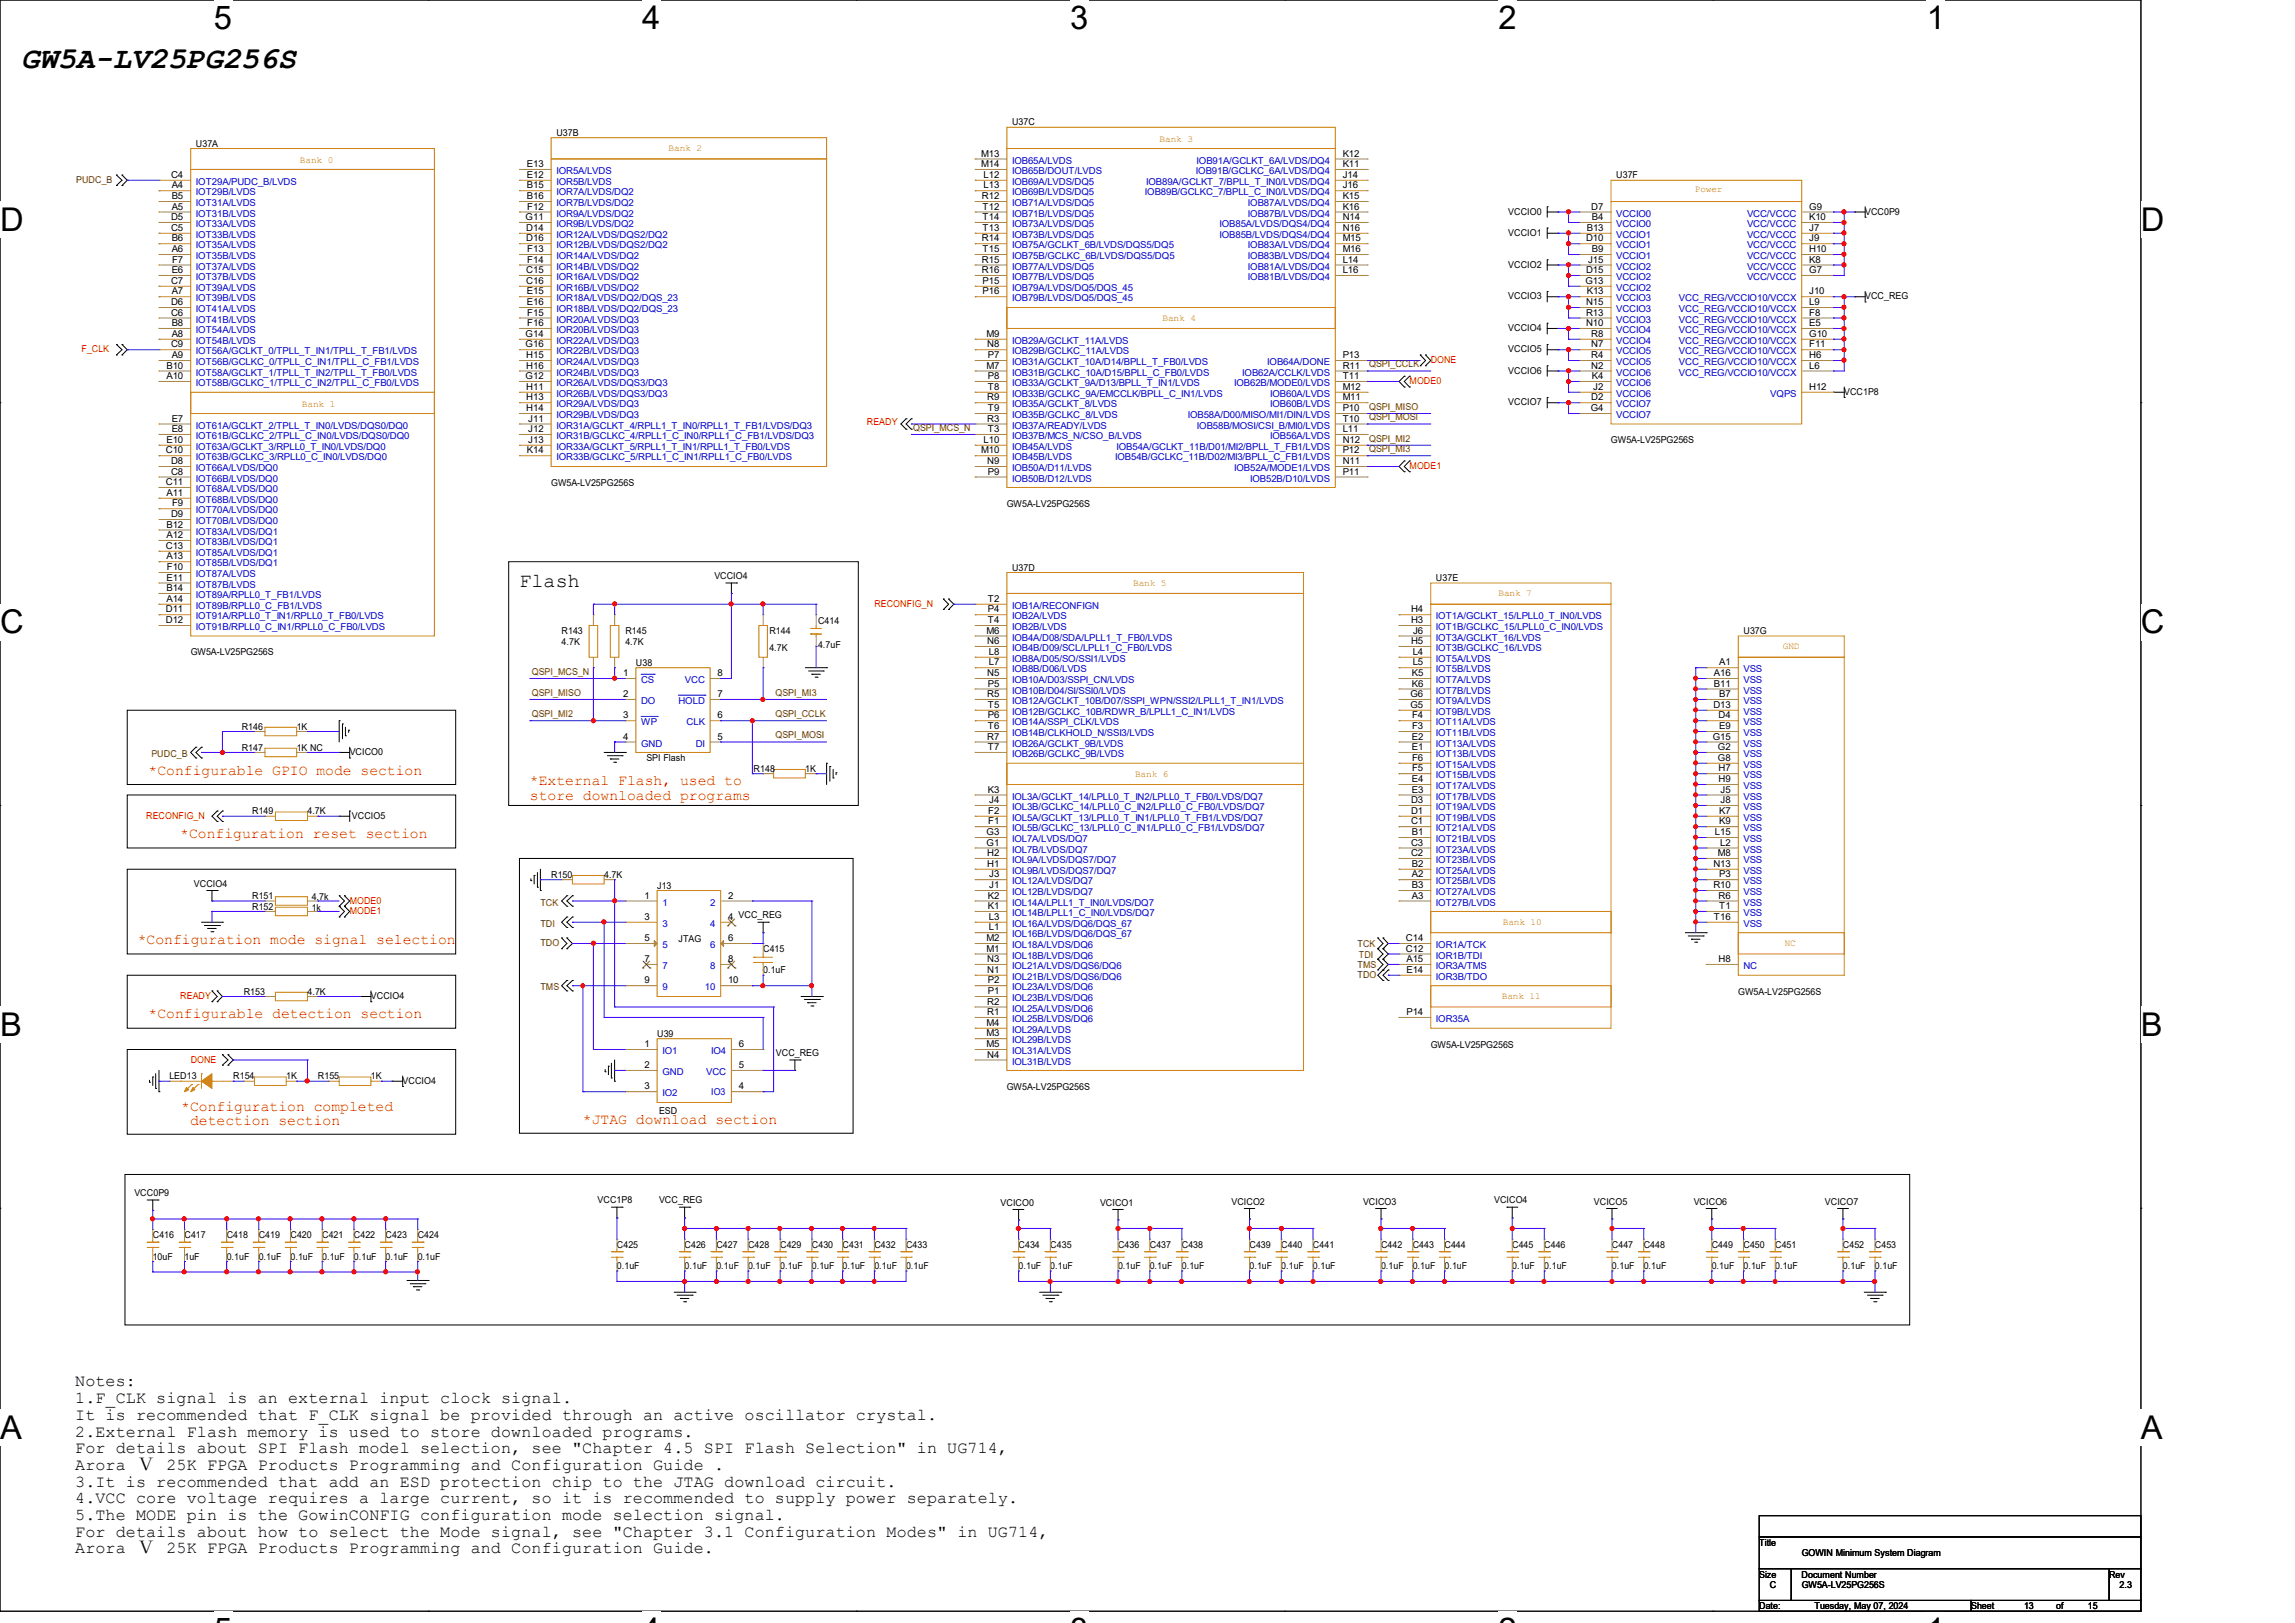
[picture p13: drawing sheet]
<svg xmlns="http://www.w3.org/2000/svg" width="297mm" height="210mm" viewBox="0 0 297 210" stroke-linecap="round" stroke-linejoin="round" font-family="sans-serif">
<defs><g id="words">
<g font-size="4.2">
<text x="27.7" y="3.8">5</text>
<text x="83.1" y="3.8">4</text>
<text x="138.5" y="3.8">3</text>
<text x="193.9" y="3.8">2</text>
<text x="249.3" y="3.8">1</text>
<text x="0" y="29.8">D</text>
<text x="277.1" y="29.8">D</text>
<text x="0" y="82">C</text>
<text x="277.1" y="82">C</text>
<text x="0" y="134.1">B</text>
<text x="277.1" y="134.1">B</text>
<text x="0" y="186.2">A</text>
<text x="277.1" y="186.2">A</text>
</g>
<text font-size="3.9" x="2.8" y="8.8">GW5A-LV25PG256S</text>
<text font-size="2.6" x="67.2" y="76">Flash</text>
<g font-size="2.2">
<text x="9.7" y="179.4">Notes:</text>
<text x="9.7" y="181.6">1.F_CLK signal is an external input clock signal.</text>
<text x="9.7" y="183.7">It is recommended that F_CLK signal be provided through an active oscillator crystal.</text>
<text x="9.7" y="185.9">2.External Flash memory is used to store downloaded programs.</text>
<text x="9.7" y="188">For details about SPI Flash model selection, see &quot;Chapter 4.5 SPI Flash Selection&quot; in UG714,</text>
<text x="9.7" y="190.2">Arora Ⅴ 25K FPGA Products Programming and Configuration Guide .</text>
<text x="9.7" y="192.4">3.It is recommended that add an ESD protection chip to the JTAG download circuit.</text>
<text x="9.7" y="194.5">4.VCC core voltage requires a large current, so it is recommended to supply power separately.</text>
<text x="9.7" y="196.7">5.The MODE pin is the GowinCONFIG configuration mode selection signal.</text>
<text x="9.7" y="198.8">For details about how to select the Mode signal, see &quot;Chapter 3.1 Configuration Modes&quot; in UG714,</text>
<text x="9.7" y="201">Arora Ⅴ 25K FPGA Products Programming and Configuration Guide.</text>
</g>
<g font-size="1.9" fill="#f00">
<text x="19.2" y="100.2">*Configurable GPIO mode section</text>
<text x="68.6" y="101.6">*External Flash, used to</text>
<text x="68.6" y="103.5">store downloaded programs</text>
<text x="23.3" y="108.5">*Configuration reset section</text>
<text x="17.8" y="122.2">*Configuration mode signal selection</text>
<text x="19.2" y="131.8">*Configurable detection section</text>
<text x="23.5" y="143.7">*Configuration completed</text>
<text x="24.6" y="145.6">detection section</text>
<text x="75.4" y="145.5">*JTAG download section</text>
</g>
<g font-size="1.2">
<text x="72" y="17.6">U37B</text>
<text x="131" y="16.2">U37C</text>
<text x="22.1" y="23">C4</text>
<text x="25.4" y="19">U37A</text>
<text x="68.2" y="21.6">E13</text>
<text x="68.2" y="23">E12</text>
<text x="127" y="20.3">M13</text>
<text x="127" y="21.6">M14</text>
<text x="127.3" y="23">L12</text>
<text x="173.8" y="23">J14</text>
<text x="173.8" y="20.3">K12</text>
<text x="173.8" y="21.6">K11</text>
<text x="209.2" y="23.1">U37F</text>
<text x="22.1" y="28.5">D5</text>
<text x="22.1" y="29.9">C5</text>
<text x="22.2" y="24.4">A4</text>
<text x="22.2" y="25.8">B5</text>
<text x="22.2" y="27.1">A5</text>
<text x="68" y="28.5">G11</text>
<text x="68.1" y="29.9">D14</text>
<text x="68.2" y="24.4">B15</text>
<text x="68.2" y="25.8">B16</text>
<text x="68.2" y="27.1">F12</text>
<text x="127.1" y="25.8">R12</text>
<text x="127.2" y="27.1">T12</text>
<text x="127.2" y="28.5">T14</text>
<text x="127.2" y="29.9">T13</text>
<text x="127.3" y="24.4">L13</text>
<text x="173.8" y="28.5">N14</text>
<text x="173.8" y="29.9">N16</text>
<text x="173.8" y="25.8">K15</text>
<text x="173.8" y="27.1">K16</text>
<text x="173.8" y="24.4">J16</text>
<text x="195.2" y="27.8">VCCIO0</text>
<text x="205.4" y="29.9">B13</text>
<text x="205.9" y="27.1">D7</text>
<text x="206" y="28.5">B4</text>
<text x="234.1" y="29.9">J7</text>
<text x="234.1" y="28.5">K10</text>
<text x="234.1" y="27.1">G9</text>
<text x="241.4" y="27.8">VCC0P9</text>
<text x="22.2" y="31.2">B6</text>
<text x="22.2" y="32.6">A6</text>
<text x="22.2" y="35.3">E6</text>
<text x="22.3" y="34">F7</text>
<text x="68.1" y="31.2">D16</text>
<text x="68.1" y="35.3">C15</text>
<text x="68.2" y="32.6">F13</text>
<text x="68.2" y="34">F14</text>
<text x="127.1" y="31.2">R14</text>
<text x="127.1" y="34">R15</text>
<text x="127.1" y="35.3">R16</text>
<text x="127.2" y="32.6">T15</text>
<text x="173.8" y="34">L14</text>
<text x="173.8" y="35.3">L16</text>
<text x="173.8" y="31.2">M15</text>
<text x="173.8" y="32.6">M16</text>
<text x="195.2" y="30.5">VCCIO1</text>
<text x="195.2" y="34.6">VCCIO2</text>
<text x="205.3" y="31.2">D10</text>
<text x="205.3" y="35.3">D15</text>
<text x="205.5" y="34">J15</text>
<text x="206" y="32.6">B9</text>
<text x="234.1" y="35.3">G7</text>
<text x="234.1" y="34">K8</text>
<text x="234.1" y="32.6">H10</text>
<text x="234.1" y="31.2">J9</text>
<text x="22.1" y="36.7">C7</text>
<text x="22.1" y="39.5">D6</text>
<text x="22.1" y="40.9">C6</text>
<text x="22.2" y="38.1">A7</text>
<text x="68.1" y="36.7">C16</text>
<text x="68.2" y="38.1">E15</text>
<text x="68.2" y="39.5">E16</text>
<text x="68.2" y="40.9">F15</text>
<text x="127.2" y="36.7">P15</text>
<text x="127.2" y="38.1">P16</text>
<text x="195.2" y="38.7">VCCIO3</text>
<text x="205.2" y="36.7">G13</text>
<text x="205.3" y="39.5">N15</text>
<text x="205.3" y="40.9">R13</text>
<text x="205.4" y="38.1">K13</text>
<text x="234.1" y="40.9">F8</text>
<text x="234.1" y="39.5">L9</text>
<text x="234.1" y="38.1">J10</text>
<text x="241.4" y="38.7">VCC_REG</text>
<text x="21.5" y="47.7">B10</text>
<text x="22.1" y="45">C9</text>
<text x="22.2" y="42.2">B8</text>
<text x="22.2" y="43.6">A8</text>
<text x="22.2" y="46.4">A9</text>
<text x="68" y="43.6">G14</text>
<text x="68" y="45">G16</text>
<text x="68.1" y="46.4">H15</text>
<text x="68.1" y="47.7">H16</text>
<text x="68.2" y="42.2">F16</text>
<text x="127.7" y="43.6">M9</text>
<text x="127.7" y="47.7">M7</text>
<text x="127.8" y="45">N8</text>
<text x="127.8" y="46.4">P7</text>
<text x="173.8" y="47.7">R11</text>
<text x="173.8" y="46.4">P13</text>
<text x="195.2" y="42.8">VCCIO4</text>
<text x="195.2" y="45.6">VCCIO5</text>
<text x="205.3" y="42.2">N10</text>
<text x="205.9" y="43.6">R8</text>
<text x="205.9" y="45">N7</text>
<text x="205.9" y="46.4">R4</text>
<text x="205.9" y="47.7">N2</text>
<text x="234.1" y="47.7">L6</text>
<text x="234.1" y="46.4">H6</text>
<text x="234.1" y="45">F11</text>
<text x="234.1" y="43.6">G10</text>
<text x="234.1" y="42.2">E5</text>
<text x="21.5" y="49.1">A10</text>
<text x="68" y="49.1">G12</text>
<text x="68.1" y="50.5">H11</text>
<text x="68.1" y="51.8">H13</text>
<text x="68.1" y="53.2">H14</text>
<text x="127.8" y="51.8">R9</text>
<text x="127.8" y="49.1">P8</text>
<text x="127.8" y="50.5">T8</text>
<text x="127.8" y="53.2">T9</text>
<text x="173.8" y="53.2">P10</text>
<text x="173.8" y="50.5">M12</text>
<text x="173.8" y="51.8">M11</text>
<text x="173.8" y="49.1">T11</text>
<text x="195.2" y="48.3">VCCIO6</text>
<text x="195.2" y="52.5">VCCIO7</text>
<text x="205.9" y="53.2">G4</text>
<text x="205.9" y="51.8">D2</text>
<text x="206" y="49.1">K4</text>
<text x="206.2" y="50.5">J2</text>
<text x="234.1" y="50.5">H12</text>
<text x="238.7" y="51.1">VCC1P8</text>
<text x="21.5" y="58.7">C10</text>
<text x="21.5" y="57.3">E10</text>
<text x="22.2" y="54.6">E7</text>
<text x="22.2" y="55.9">E8</text>
<text x="68.2" y="58.7">K14</text>
<text x="68.4" y="54.6">J11</text>
<text x="68.4" y="55.9">J12</text>
<text x="68.4" y="57.3">J13</text>
<text x="127" y="58.7">M10</text>
<text x="127.3" y="57.3">L10</text>
<text x="127.8" y="54.6">R3</text>
<text x="127.8" y="55.9">T3</text>
<text x="173.8" y="57.3">N12</text>
<text x="173.8" y="58.7">P12</text>
<text x="173.8" y="55.9">L11</text>
<text x="173.8" y="54.6">T10</text>
<text x="208.5" y="57.4">GW5A-LV25PG256S</text>
<text x="21.5" y="62.8">C11</text>
<text x="21.5" y="64.2">A11</text>
<text x="22.1" y="60.1">D8</text>
<text x="22.1" y="61.4">C8</text>
<text x="22.3" y="65.5">F9</text>
<text x="71.3" y="62.9">GW5A-LV25PG256S</text>
<text x="127.8" y="60.1">N9</text>
<text x="127.8" y="61.4">P9</text>
<text x="130.3" y="65.6">GW5A-LV25PG256S</text>
<text x="173.8" y="60.1">N11</text>
<text x="173.8" y="61.4">P11</text>
<text x="21.5" y="71">C13</text>
<text x="21.5" y="68.3">B12</text>
<text x="21.5" y="69.6">A12</text>
<text x="22.1" y="66.9">D9</text>
<text x="21.5" y="72.4">A13</text>
<text x="21.5" y="75.1">E11</text>
<text x="21.5" y="76.5">B14</text>
<text x="21.5" y="77.9">A14</text>
<text x="21.6" y="73.8">F10</text>
<text x="92.5" y="74.9">VCCIO4</text>
<text x="127.8" y="77.9">T2</text>
<text x="131" y="73.8">U37D</text>
<text x="185.8" y="75.2">U37E</text>
<text x="21.5" y="79.2">D11</text>
<text x="21.5" y="80.6">D12</text>
<text x="72.7" y="82.1">R143</text>
<text x="72.7" y="83.4">4.7K</text>
<text x="80.9" y="82.1">R145</text>
<text x="80.9" y="83.4">4.7K</text>
<text x="99.6" y="82.1">R144</text>
<text x="105.9" y="80.7">C414</text>
<text x="105.9" y="83.9">4.7uF</text>
<text x="127.7" y="82">M6</text>
<text x="127.8" y="83.4">N6</text>
<text x="127.8" y="79.2">P4</text>
<text x="127.8" y="80.6">T4</text>
<text x="182.6" y="79.2">H4</text>
<text x="182.6" y="80.6">H3</text>
<text x="182.6" y="83.4">H5</text>
<text x="182.9" y="82">J6</text>
<text x="225.6" y="82.1">U37G</text>
<text x="24.7" y="84.8">GW5A-LV25PG256S</text>
<text x="80.6" y="87.5">1</text>
<text x="82.3" y="86.2">U38</text>
<text x="92.9" y="87.5">8</text>
<text x="99.6" y="84.2">4.7K</text>
<text x="127.8" y="87.5">N5</text>
<text x="127.8" y="88.9">P5</text>
<text x="128" y="84.8">L8</text>
<text x="128" y="86.1">L7</text>
<text x="182.7" y="87.5">K5</text>
<text x="182.7" y="88.9">K6</text>
<text x="182.8" y="84.8">L4</text>
<text x="182.8" y="86.1">L5</text>
<text x="221.8" y="87.5">A16</text>
<text x="221.8" y="88.9">B11</text>
<text x="222.5" y="86.1">A1</text>
<text x="31.3" y="94.4">R146</text>
<text x="38.4" y="94.4">1K</text>
<text x="80.6" y="90.2">2</text>
<text x="80.6" y="93">3</text>
<text x="80.6" y="95.7">4</text>
<text x="92.9" y="95.7">5</text>
<text x="92.9" y="93">6</text>
<text x="92.9" y="90.2">7</text>
<text x="127.8" y="90.2">R5</text>
<text x="127.8" y="95.7">R7</text>
<text x="127.8" y="91.6">T5</text>
<text x="127.8" y="93">P6</text>
<text x="127.8" y="94.4">T6</text>
<text x="182.5" y="90.2">G6</text>
<text x="182.5" y="91.6">G5</text>
<text x="182.7" y="95.7">E2</text>
<text x="182.7" y="93">F4</text>
<text x="182.7" y="94.4">F3</text>
<text x="221.6" y="95.7">G15</text>
<text x="221.7" y="91.6">D13</text>
<text x="222.4" y="93">D4</text>
<text x="222.5" y="90.2">B7</text>
<text x="222.5" y="94.4">E9</text>
<text x="31.3" y="97.2">R147</text>
<text x="38.4" y="97.2">1K NC</text>
<text x="45.3" y="97.7">VCICO0</text>
<text x="83.6" y="98.5">SPI Flash</text>
<text x="97.5" y="99.9">R148</text>
<text x="104.2" y="99.9">1K</text>
<text x="127.8" y="97.1">T7</text>
<text x="182.7" y="97.1">E1</text>
<text x="182.7" y="101.2">E4</text>
<text x="182.7" y="98.5">F6</text>
<text x="182.7" y="99.8">F5</text>
<text x="222.3" y="97.1">G2</text>
<text x="222.3" y="98.5">G8</text>
<text x="222.4" y="99.8">H7</text>
<text x="222.4" y="101.2">H9</text>
<text x="32.6" y="105.4">R149</text>
<text x="39.8" y="105.4">4.7K</text>
<text x="45.5" y="105.9">VCCIO5</text>
<text x="127.8" y="102.6">K3</text>
<text x="127.9" y="105.3">F2</text>
<text x="127.9" y="106.7">F1</text>
<text x="128" y="103.9">J4</text>
<text x="182.6" y="103.9">D3</text>
<text x="182.6" y="105.3">D1</text>
<text x="182.6" y="106.7">C1</text>
<text x="182.7" y="102.6">E3</text>
<text x="222.5" y="105.3">K7</text>
<text x="222.5" y="106.7">K9</text>
<text x="222.7" y="102.6">J5</text>
<text x="222.7" y="103.9">J8</text>
<text x="71.3" y="113.6">R150</text>
<text x="78.2" y="113.6">4.7K</text>
<text x="127.7" y="108.1">G3</text>
<text x="127.7" y="109.4">G1</text>
<text x="127.8" y="110.8">H2</text>
<text x="127.8" y="112.2">H1</text>
<text x="128" y="113.5">J3</text>
<text x="182.6" y="109.4">C3</text>
<text x="182.6" y="110.8">C2</text>
<text x="182.7" y="108.1">B1</text>
<text x="182.7" y="112.2">B2</text>
<text x="182.7" y="113.5">A2</text>
<text x="221.7" y="112.2">N13</text>
<text x="221.9" y="108.1">L15</text>
<text x="222.3" y="110.8">M8</text>
<text x="222.5" y="113.5">P3</text>
<text x="222.6" y="109.4">L2</text>
<text x="25.1" y="114.7">VCCIO4</text>
<text x="32.6" y="117.7">R152</text>
<text x="32.6" y="116.4">R151</text>
<text x="40.3" y="117.9">1k</text>
<text x="40.3" y="116.5">4.7k</text>
<text x="83.4" y="116.3">1</text>
<text x="83.4" y="119">3</text>
<text x="85" y="115">J13</text>
<text x="94.2" y="116.3">2</text>
<text x="94.2" y="119">4 VCC_REG</text>
<text x="127.8" y="116.3">K2</text>
<text x="127.8" y="117.6">K1</text>
<text x="128" y="119">L3</text>
<text x="128" y="114.9">J1</text>
<text x="182.7" y="114.9">B3</text>
<text x="182.7" y="116.3">A3</text>
<text x="221.7" y="114.9">R10</text>
<text x="221.8" y="119">T16</text>
<text x="222.4" y="116.3">R6</text>
<text x="222.5" y="117.6">T1</text>
<text x="83.4" y="121.8">5</text>
<text x="83.4" y="124.5">7</text>
<text x="87.8" y="121.8">JTAG</text>
<text x="94.2" y="121.8">6</text>
<text x="94.2" y="124.5">8</text>
<text x="98.8" y="123.2">C415</text>
<text x="98.8" y="125.9">0.1uF</text>
<text x="127.7" y="121.8">M2</text>
<text x="127.7" y="123.1">M1</text>
<text x="127.8" y="124.5">N3</text>
<text x="127.8" y="125.9">N1</text>
<text x="128" y="120.4">L1</text>
<text x="181.9" y="121.8">C14</text>
<text x="181.9" y="123.1">C12</text>
<text x="182" y="124.5">A15</text>
<text x="182" y="125.9">E14</text>
<text x="222.4" y="124.5">H8</text>
<text x="31.5" y="128.7">R153</text>
<text x="39.8" y="128.7">4.7K</text>
<text x="48" y="129.2">VCCIO4</text>
<text x="83.4" y="127.3">9</text>
<text x="94.2" y="127.3">10</text>
<text x="127.8" y="130">R2</text>
<text x="127.8" y="131.4">R1</text>
<text x="127.8" y="127.3">P2</text>
<text x="127.8" y="128.6">P1</text>
<text x="182" y="131.4">P14</text>
<text x="225" y="128.7">GW5A-LV25PG256S</text>
<text x="83.4" y="135.5">1</text>
<text x="85" y="134.2">U39</text>
<text x="95.6" y="135.5">6</text>
<text x="100.4" y="136.7">VCC_REG</text>
<text x="127.7" y="132.8">M4</text>
<text x="127.7" y="134.1">M3</text>
<text x="127.7" y="135.5">M5</text>
<text x="127.8" y="136.9">N4</text>
<text x="185.2" y="135.5">GW5A-LV25PG256S</text>
<text x="21.9" y="139.7">LED13</text>
<text x="30.2" y="139.7">R154</text>
<text x="37" y="139.7">1K</text>
<text x="41.1" y="139.7">R155</text>
<text x="48" y="139.7">1K</text>
<text x="52.1" y="140.2">VCCIO4</text>
<text x="83.4" y="141">3</text>
<text x="83.4" y="138.2">2</text>
<text x="95.6" y="141">4</text>
<text x="95.6" y="138.2">5</text>
<text x="130.3" y="141.1">GW5A-LV25PG256S</text>
<text x="85.3" y="144.2">ESD</text>
<text x="17.4" y="154.8">VCC0P9</text>
<text x="77.3" y="155.7">VCC1P8</text>
<text x="85.3" y="155.7">VCC_REG</text>
<text x="129.5" y="156">VCICO0</text>
<text x="142.4" y="156">VCICO1</text>
<text x="159.4" y="155.9">VCICO2</text>
<text x="176.4" y="155.9">VCICO3</text>
<text x="193.4" y="155.7">VCICO4</text>
<text x="206.3" y="155.9">VCICO5</text>
<text x="219.2" y="155.9">VCICO6</text>
<text x="236.2" y="155.9">VCICO7</text>
<text x="19.8" y="160.2">C416</text>
<text x="23.9" y="160.2">C417</text>
<text x="29.3" y="160.2">C418</text>
<text x="33.5" y="160.2">C419</text>
<text x="37.6" y="160.2">C420</text>
<text x="41.7" y="160.2">C421</text>
<text x="45.8" y="160.2">C422</text>
<text x="49.9" y="160.2">C423</text>
<text x="54.1" y="160.2">C424</text>
<text x="79.8" y="161.5">C425</text>
<text x="88.6" y="161.5">C426</text>
<text x="92.7" y="161.5">C427</text>
<text x="96.8" y="161.5">C428</text>
<text x="101" y="161.5">C429</text>
<text x="105.1" y="161.5">C430</text>
<text x="109" y="161.5">C431</text>
<text x="113.2" y="161.5">C432</text>
<text x="117.3" y="161.5">C433</text>
<text x="131.8" y="161.5">C434</text>
<text x="135.9" y="161.5">C435</text>
<text x="144.7" y="161.5">C436</text>
<text x="148.8" y="161.5">C437</text>
<text x="152.9" y="161.5">C438</text>
<text x="161.7" y="161.5">C439</text>
<text x="165.8" y="161.5">C440</text>
<text x="169.9" y="161.5">C441</text>
<text x="178.7" y="161.5">C442</text>
<text x="182.8" y="161.5">C443</text>
<text x="186.9" y="161.5">C444</text>
<text x="195.7" y="161.5">C445</text>
<text x="199.9" y="161.5">C446</text>
<text x="208.6" y="161.5">C447</text>
<text x="212.7" y="161.5">C448</text>
<text x="221.5" y="161.5">C449</text>
<text x="225.6" y="161.5">C450</text>
<text x="229.7" y="161.5">C451</text>
<text x="238.5" y="161.5">C452</text>
<text x="242.6" y="161.5">C453</text>
<text x="19.8" y="163">10uF</text>
<text x="23.9" y="163">1uF</text>
<text x="29.3" y="163">0.1uF</text>
<text x="33.5" y="163">0.1uF</text>
<text x="37.6" y="163">0.1uF</text>
<text x="41.7" y="163">0.1uF</text>
<text x="45.8" y="163">0.1uF</text>
<text x="49.9" y="163">0.1uF</text>
<text x="54.1" y="163">0.1uF</text>
<text x="79.8" y="164.2">0.1uF</text>
<text x="88.6" y="164.2">0.1uF</text>
<text x="92.7" y="164.2">0.1uF</text>
<text x="96.8" y="164.2">0.1uF</text>
<text x="101" y="164.2">0.1uF</text>
<text x="105.1" y="164.2">0.1uF</text>
<text x="109" y="164.2">0.1uF</text>
<text x="113.2" y="164.2">0.1uF</text>
<text x="117.3" y="164.2">0.1uF</text>
<text x="131.8" y="164.2">0.1uF</text>
<text x="135.9" y="164.2">0.1uF</text>
<text x="144.7" y="164.2">0.1uF</text>
<text x="148.8" y="164.2">0.1uF</text>
<text x="152.9" y="164.2">0.1uF</text>
<text x="161.7" y="164.2">0.1uF</text>
<text x="165.8" y="164.2">0.1uF</text>
<text x="169.9" y="164.2">0.1uF</text>
<text x="178.7" y="164.2">0.1uF</text>
<text x="182.8" y="164.2">0.1uF</text>
<text x="186.9" y="164.2">0.1uF</text>
<text x="195.7" y="164.2">0.1uF</text>
<text x="199.9" y="164.2">0.1uF</text>
<text x="208.6" y="164.2">0.1uF</text>
<text x="212.7" y="164.2">0.1uF</text>
<text x="221.5" y="164.2">0.1uF</text>
<text x="225.6" y="164.2">0.1uF</text>
<text x="229.7" y="164.2">0.1uF</text>
<text x="238.5" y="164.2">0.1uF</text>
<text x="242.6" y="164.2">0.1uF</text>
<text x="227.7" y="200">Title</text>
<text x="233.2" y="201.4">GOWIN Minimum System Diagram</text>
<text x="227.7" y="204.1">Size</text>
<text x="227.7" y="208.2">Date:</text>
<text x="229.1" y="205.5">C</text>
<text x="233.2" y="204.1">Document Number</text>
<text x="233.2" y="205.5">GW5A-LV25PG256S</text>
<text x="234.8" y="208.2">Tuesday, May 07, 2024</text>
<text x="255.1" y="208.2">Sheet</text>
<text x="262" y="208.2">13</text>
<text x="266.1" y="208.2">of</text>
<text x="270.2" y="208.2">15</text>
<text x="273" y="204.1">Rev</text>
<text x="274.3" y="205.5">2.3</text>
</g>
<g font-size="1.2" fill="#800000">
<text x="9.9" y="23.6">PUDC_B</text>
<text x="177.2" y="47.5">QSPI_CCLK</text>
<text x="177.2" y="53">QSPI_MISO</text>
<text x="118.2" y="55.8">QSPI_MCS_N</text>
<text x="177.2" y="54.4">QSPI_MOSI</text>
<text x="177.2" y="57.1">QSPI_MI2</text>
<text x="177.2" y="58.5">QSPI_MI3</text>
<text x="68.8" y="87.3">QSPI_MCS_N</text>
<text x="68.8" y="90">QSPI_MISO</text>
<text x="68.8" y="92.8">QSPI_MI2</text>
<text x="100.4" y="90">QSPI_MI3</text>
<text x="100.4" y="92.8">QSPI_CCLK</text>
<text x="100.4" y="95.5">QSPI_MOSI</text>
<text x="19.6" y="98">PUDC_B</text>
<text x="69.9" y="117.2">TCK</text>
<text x="69.9" y="119.9">TDI</text>
<text x="69.9" y="122.4">TDO</text>
<text x="175.7" y="122.5">TCK</text>
<text x="175.7" y="125.3">TMS</text>
<text x="175.8" y="123.9">TDI</text>
<text x="69.9" y="128.1">TMS</text>
<text x="175.7" y="126.5">TDO</text>
</g>
<g font-size="1.2" fill="#00c">
<text x="25.4" y="23.9">IOT29A/PUDC_B/LVDS</text>
<text x="72" y="22.5">IOR5A/LVDS</text>
<text x="72" y="23.9">IOR5B/LVDS</text>
<text x="131" y="21.2">IOB65A/LVDS</text>
<text x="131" y="22.5">IOB65B/DOUT/LVDS</text>
<text x="131" y="23.9">IOB69A/LVDS/DQ5</text>
<text x="148.3" y="23.9">IOB89A/GCLKT_7/BPLL_T_IN0/LVDS/DQ4</text>
<text x="154.8" y="22.5">IOB91B/GCLKC_6A/LVDS/DQ4</text>
<text x="154.8" y="21.2">IOB91A/GCLKT_6A/LVDS/DQ4</text>
<text x="25.4" y="25.3">IOT29B/LVDS</text>
<text x="25.4" y="26.7">IOT31A/LVDS</text>
<text x="25.4" y="28">IOT31B/LVDS</text>
<text x="25.4" y="29.4">IOT33A/LVDS</text>
<text x="72" y="25.3">IOR7A/LVDS/DQ2</text>
<text x="72" y="26.7">IOR7B/LVDS/DQ2</text>
<text x="72" y="28">IOR9A/LVDS/DQ2</text>
<text x="72" y="29.4">IOR9B/LVDS/DQ2</text>
<text x="131" y="25.3">IOB69B/LVDS/DQ5</text>
<text x="131" y="26.7">IOB71A/LVDS/DQ5</text>
<text x="131" y="28">IOB71B/LVDS/DQ5</text>
<text x="131" y="29.4">IOB73A/LVDS/DQ5</text>
<text x="148.2" y="25.3">IOB89B/GCLKC_7/BPLL_C_IN0/LVDS/DQ4</text>
<text x="157.8" y="29.4">IOB85A/LVDS/DQS4/DQ4</text>
<text x="161.5" y="26.7">IOB87A/LVDS/DQ4</text>
<text x="161.5" y="28">IOB87B/LVDS/DQ4</text>
<text x="209.2" y="28">VCCIO0</text>
<text x="209.2" y="29.4">VCCIO0</text>
<text x="226.1" y="29.4">VCC/VCCC</text>
<text x="226.1" y="28">VCC/VCCC</text>
<text x="25.4" y="30.8">IOT33B/LVDS</text>
<text x="25.4" y="32.1">IOT35A/LVDS</text>
<text x="25.4" y="33.5">IOT35B/LVDS</text>
<text x="25.4" y="34.9">IOT37A/LVDS</text>
<text x="72" y="30.8">IOR12A/LVDS/DQS2/DQ2</text>
<text x="72" y="32.1">IOR12B/LVDS/DQS2/DQ2</text>
<text x="72" y="33.5">IOR14A/LVDS/DQ2</text>
<text x="72" y="34.9">IOR14B/LVDS/DQ2</text>
<text x="131" y="30.8">IOB73B/LVDS/DQ5</text>
<text x="131" y="32.1">IOB75A/GCLKT_6B/LVDS/DQS5/DQ5</text>
<text x="131" y="33.5">IOB75B/GCLKC_6B/LVDS/DQS5/DQ5</text>
<text x="131" y="34.9">IOB77A/LVDS/DQ5</text>
<text x="157.8" y="30.8">IOB85B/LVDS/DQS4/DQ4</text>
<text x="161.5" y="34.9">IOB81A/LVDS/DQ4</text>
<text x="161.5" y="32.1">IOB83A/LVDS/DQ4</text>
<text x="161.5" y="33.5">IOB83B/LVDS/DQ4</text>
<text x="209.2" y="30.8">VCCIO1</text>
<text x="209.2" y="32.1">VCCIO1</text>
<text x="209.2" y="33.5">VCCIO1</text>
<text x="209.2" y="34.9">VCCIO2</text>
<text x="226.1" y="34.9">VCC/VCCC</text>
<text x="226.1" y="33.5">VCC/VCCC</text>
<text x="226.1" y="32.1">VCC/VCCC</text>
<text x="226.1" y="30.8">VCC/VCCC</text>
<text x="25.4" y="36.2">IOT37B/LVDS</text>
<text x="25.4" y="37.6">IOT39A/LVDS</text>
<text x="25.4" y="39">IOT39B/LVDS</text>
<text x="25.4" y="40.4">IOT41A/LVDS</text>
<text x="25.4" y="41.7">IOT41B/LVDS</text>
<text x="72" y="36.2">IOR16A/LVDS/DQ2</text>
<text x="72" y="37.6">IOR16B/LVDS/DQ2</text>
<text x="72" y="39">IOR18A/LVDS/DQ2/DQS_23</text>
<text x="72" y="40.4">IOR18B/LVDS/DQ2/DQS_23</text>
<text x="72" y="41.7">IOR20A/LVDS/DQ3</text>
<text x="131" y="36.2">IOB77B/LVDS/DQ5</text>
<text x="131" y="37.6">IOB79A/LVDS/DQ5/DQS_45</text>
<text x="131" y="39">IOB79B/LVDS/DQ5/DQS_45</text>
<text x="161.5" y="36.2">IOB81B/LVDS/DQ4</text>
<text x="209.2" y="36.2">VCCIO2</text>
<text x="209.2" y="37.6">VCCIO2</text>
<text x="209.2" y="39">VCCIO3</text>
<text x="209.2" y="40.4">VCCIO3</text>
<text x="209.2" y="41.7">VCCIO3</text>
<text x="217.3" y="41.7">VCC_REG/VCCIO10/VCCX</text>
<text x="217.3" y="40.4">VCC_REG/VCCIO10/VCCX</text>
<text x="217.3" y="39">VCC_REG/VCCIO10/VCCX</text>
<text x="226.1" y="36.2">VCC/VCCC</text>
<text x="25.4" y="43.1">IOT54A/LVDS</text>
<text x="25.4" y="44.5">IOT54B/LVDS</text>
<text x="25.4" y="45.8">IOT56A/GCLKT_0/TPLL_T_IN1/TPLL_T_FB1/LVDS</text>
<text x="25.4" y="47.2">IOT56B/GCLKC_0/TPLL_C_IN1/TPLL_C_FB1/LVDS</text>
<text x="72" y="43.1">IOR20B/LVDS/DQ3</text>
<text x="72" y="44.5">IOR22A/LVDS/DQ3</text>
<text x="72" y="45.8">IOR22B/LVDS/DQ3</text>
<text x="72" y="47.2">IOR24A/LVDS/DQ3</text>
<text x="131" y="44.5">IOB29A/GCLKT_11A/LVDS</text>
<text x="131" y="45.8">IOB29B/GCLKC_11A/LVDS</text>
<text x="131" y="47.2">IOB31A/GCLKT_10A/D14/BPLL_T_FB0/LVDS</text>
<text x="164" y="47.2">IOB64A/DONE</text>
<text x="209.2" y="43.1">VCCIO4</text>
<text x="209.2" y="44.5">VCCIO4</text>
<text x="209.2" y="45.8">VCCIO5</text>
<text x="209.2" y="47.2">VCCIO5</text>
<text x="217.3" y="47.2">VCC_REG/VCCIO10/VCCX</text>
<text x="217.3" y="45.8">VCC_REG/VCCIO10/VCCX</text>
<text x="217.3" y="44.5">VCC_REG/VCCIO10/VCCX</text>
<text x="217.3" y="43.1">VCC_REG/VCCIO10/VCCX</text>
<text x="25.4" y="48.6">IOT58A/GCLKT_1/TPLL_T_IN2/TPLL_T_FB0/LVDS</text>
<text x="25.4" y="50">IOT58B/GCLKC_1/TPLL_C_IN2/TPLL_C_FB0/LVDS</text>
<text x="72" y="48.6">IOR24B/LVDS/DQ3</text>
<text x="72" y="50">IOR26A/LVDS/DQS3/DQ3</text>
<text x="72" y="51.3">IOR26B/LVDS/DQS3/DQ3</text>
<text x="72" y="52.7">IOR29A/LVDS/DQ3</text>
<text x="131" y="48.6">IOB31B/GCLKC_10A/D15/BPLL_C_FB0/LVDS</text>
<text x="131" y="50">IOB33A/GCLKT_9A/D13/BPLL_T_IN1/LVDS</text>
<text x="131" y="51.3">IOB33B/GCLKC_9A/EMCCLK/BPLL_C_IN1/LVDS</text>
<text x="131" y="52.7">IOB35A/GCLKT_8/LVDS</text>
<text x="159.7" y="50">IOB62B/MODE0/LVDS</text>
<text x="160.8" y="48.6">IOB62A/CCLK/LVDS</text>
<text x="164.4" y="51.3">IOB60A/LVDS</text>
<text x="164.4" y="52.7">IOB60B/LVDS</text>
<text x="209.2" y="48.6">VCCIO6</text>
<text x="209.2" y="50">VCCIO6</text>
<text x="209.2" y="51.3">VCCIO6</text>
<text x="209.2" y="52.7">VCCIO7</text>
<text x="217.3" y="48.6">VCC_REG/VCCIO10/VCCX</text>
<text x="229.1" y="51.3">VQPS</text>
<text x="25.4" y="55.5">IOT61A/GCLKT_2/TPLL_T_IN0/LVDS/DQS0/DQ0</text>
<text x="25.4" y="56.8">IOT61B/GCLKC_2/TPLL_C_IN0/LVDS/DQS0/DQ0</text>
<text x="25.4" y="58.2">IOT63A/GCLKT_3/RPLL0_T_IN0/LVDS/DQ0</text>
<text x="25.4" y="59.6">IOT63B/GCLKC_3/RPLL0_C_IN0/LVDS/DQ0</text>
<text x="72" y="54.1">IOR29B/LVDS/DQ3</text>
<text x="72" y="55.5">IOR31A/GCLKT_4/RPLL1_T_IN0/RPLL1_T_FB1/LVDS/DQ3</text>
<text x="72" y="56.8">IOR31B/GCLKC_4/RPLL1_C_IN0/RPLL1_C_FB1/LVDS/DQ3</text>
<text x="72" y="58.2">IOR33A/GCLKT_5/RPLL1_T_IN1/RPLL1_T_FB0/LVDS</text>
<text x="72" y="59.6">IOR33B/GCLKC_5/RPLL1_C_IN1/RPLL1_C_FB0/LVDS</text>
<text x="131" y="54.1">IOB35B/GCLKC_8/LVDS</text>
<text x="131" y="55.5">IOB37A/READY/LVDS</text>
<text x="131" y="56.8">IOB37B/MCS_N/CSO_B/LVDS</text>
<text x="131" y="58.2">IOB45A/LVDS</text>
<text x="131" y="59.6">IOB45B/LVDS</text>
<text x="144.3" y="59.6">IOB54B/GCLKC_11B/D02/MI3/BPLL_C_FB1/LVDS</text>
<text x="144.5" y="58.2">IOB54A/GCLKT_11B/D01/MI2/BPLL_T_FB1/LVDS</text>
<text x="153.7" y="54.1">IOB58A/D00/MISO/MI1/DIN/LVDS</text>
<text x="154.9" y="55.5">IOB58B/MOSI/CSI_B/MI0/LVDS</text>
<text x="164.4" y="56.8">IOB56A/LVDS</text>
<text x="209.2" y="54.1">VCCIO7</text>
<text x="25.4" y="61">IOT66A/LVDS/DQ0</text>
<text x="25.4" y="62.3">IOT66B/LVDS/DQ0</text>
<text x="25.4" y="63.7">IOT68A/LVDS/DQ0</text>
<text x="25.4" y="65.1">IOT68B/LVDS/DQ0</text>
<text x="131" y="61">IOB50A/D11/LVDS</text>
<text x="131" y="62.3">IOB50B/D12/LVDS</text>
<text x="159.7" y="61">IOB52A/MODE1/LVDS</text>
<text x="161.8" y="62.3">IOB52B/D10/LVDS</text>
<text x="25.4" y="66.4">IOT70A/LVDS/DQ0</text>
<text x="25.4" y="67.8">IOT70B/LVDS/DQ0</text>
<text x="25.4" y="69.2">IOT83A/LVDS/DQ1</text>
<text x="25.4" y="70.5">IOT83B/LVDS/DQ1</text>
<text x="25.4" y="71.9">IOT85A/LVDS/DQ1</text>
<text x="25.4" y="73.3">IOT85B/LVDS/DQ1</text>
<text x="25.4" y="74.7">IOT87A/LVDS</text>
<text x="25.4" y="76">IOT87B/LVDS</text>
<text x="25.4" y="77.4">IOT89A/RPLL0_T_FB1/LVDS</text>
<text x="25.4" y="78.8">IOT89B/RPLL0_C_FB1/LVDS</text>
<text x="25.4" y="80.1">IOT91A/RPLL0_T_IN1/RPLL0_T_FB0/LVDS</text>
<text x="25.4" y="81.5">IOT91B/RPLL0_C_IN1/RPLL0_C_FB0/LVDS</text>
<text x="131" y="78.8">IOB1A/RECONFIGN</text>
<text x="131" y="80.1">IOB2A/LVDS</text>
<text x="131" y="81.5">IOB2B/LVDS</text>
<text x="131" y="82.9">IOB4A/D08/SDA/LPLL1_T_FB0/LVDS</text>
<text x="185.8" y="80.1">IOT1A/GCLKT_15/LPLL0_T_IN0/LVDS</text>
<text x="185.8" y="81.5">IOT1B/GCLKC_15/LPLL0_C_IN0/LVDS</text>
<text x="185.8" y="82.9">IOT3A/GCLKT_16/LVDS</text>
<text x="83" y="88.4">CS</text>
<text x="88.6" y="88.4">VCC</text>
<text x="131" y="84.2">IOB4B/D09/SCL/LPLL1_C_FB0/LVDS</text>
<text x="131" y="85.6">IOB8A/D05/SO/SSI1/LVDS</text>
<text x="131" y="87">IOB8B/D06/LVDS</text>
<text x="131" y="88.4">IOB10A/D03/SSPI_CN/LVDS</text>
<text x="131" y="89.7">IOB10B/D04/SI/SSI0/LVDS</text>
<text x="185.8" y="84.2">IOT3B/GCLKC_16/LVDS</text>
<text x="185.8" y="85.6">IOT5A/LVDS</text>
<text x="185.8" y="87">IOT5B/LVDS</text>
<text x="185.8" y="88.4">IOT7A/LVDS</text>
<text x="185.8" y="89.7">IOT7B/LVDS</text>
<text x="225.6" y="87">VSS</text>
<text x="225.6" y="88.4">VSS</text>
<text x="225.6" y="89.7">VSS</text>
<text x="83" y="91.1">DO</text>
<text x="83" y="93.9">WP</text>
<text x="87.8" y="91.1">HOLD</text>
<text x="88.9" y="93.9">CLK</text>
<text x="131" y="91.1">IOB12A/GCLKT_10B/D07/SSPI_WPN/SSI2/LPLL1_T_IN1/LVDS</text>
<text x="131" y="92.5">IOB12B/GCLKC_10B/RDWR_B/LPLL1_C_IN1/LVDS</text>
<text x="131" y="93.9">IOB14A/SSPI_CLK/LVDS</text>
<text x="131" y="95.2">IOB14B/CLKHOLD_N/SSI3/LVDS</text>
<text x="185.8" y="91.1">IOT9A/LVDS</text>
<text x="185.8" y="92.5">IOT9B/LVDS</text>
<text x="185.8" y="93.9">IOT11A/LVDS</text>
<text x="185.8" y="95.2">IOT11B/LVDS</text>
<text x="225.6" y="91.1">VSS</text>
<text x="225.6" y="92.5">VSS</text>
<text x="225.6" y="93.9">VSS</text>
<text x="225.6" y="95.2">VSS</text>
<text x="83" y="96.6">GND</text>
<text x="90" y="96.6">DI</text>
<text x="131" y="96.6">IOB26A/GCLKT_9B/LVDS</text>
<text x="131" y="98">IOB26B/GCLKC_9B/LVDS</text>
<text x="185.8" y="96.6">IOT13A/LVDS</text>
<text x="185.8" y="98">IOT13B/LVDS</text>
<text x="185.8" y="99.4">IOT15A/LVDS</text>
<text x="185.8" y="100.7">IOT15B/LVDS</text>
<text x="225.6" y="96.6">VSS</text>
<text x="225.6" y="98">VSS</text>
<text x="225.6" y="99.4">VSS</text>
<text x="225.6" y="100.7">VSS</text>
<text x="131" y="103.5">IOL3A/GCLKT_14/LPLL0_T_IN2/LPLL0_T_FB0/LVDS/DQ7</text>
<text x="131" y="104.8">IOL3B/GCLKC_14/LPLL0_C_IN2/LPLL0_C_FB0/LVDS/DQ7</text>
<text x="131" y="106.2">IOL5A/GCLKT_13/LPLL0_T_IN1/LPLL0_T_FB1/LVDS/DQ7</text>
<text x="131" y="107.6">IOL5B/GCLKC_13/LPLL0_C_IN1/LPLL0_C_FB1/LVDS/DQ7</text>
<text x="185.8" y="102.1">IOT17A/LVDS</text>
<text x="185.8" y="103.5">IOT17B/LVDS</text>
<text x="185.8" y="104.8">IOT19A/LVDS</text>
<text x="185.8" y="106.2">IOT19B/LVDS</text>
<text x="185.8" y="107.6">IOT21A/LVDS</text>
<text x="225.6" y="102.1">VSS</text>
<text x="225.6" y="103.5">VSS</text>
<text x="225.6" y="104.8">VSS</text>
<text x="225.6" y="106.2">VSS</text>
<text x="225.6" y="107.6">VSS</text>
<text x="131" y="109">IOL7A/LVDS/DQ7</text>
<text x="131" y="110.3">IOL7B/LVDS/DQ7</text>
<text x="131" y="111.7">IOL9A/LVDS/DQS7/DQ7</text>
<text x="131" y="113.1">IOL9B/LVDS/DQS7/DQ7</text>
<text x="185.8" y="109">IOT21B/LVDS</text>
<text x="185.8" y="110.3">IOT23A/LVDS</text>
<text x="185.8" y="111.7">IOT23B/LVDS</text>
<text x="185.8" y="113.1">IOT25A/LVDS</text>
<text x="225.6" y="109">VSS</text>
<text x="225.6" y="110.3">VSS</text>
<text x="225.6" y="111.7">VSS</text>
<text x="225.6" y="113.1">VSS</text>
<text x="85.7" y="117.2">1</text>
<text x="85.7" y="119.9">3</text>
<text x="91.9" y="117.2">2</text>
<text x="91.9" y="119.9">4</text>
<text x="131" y="114.4">IOL12A/LVDS/DQ7</text>
<text x="131" y="115.8">IOL12B/LVDS/DQ7</text>
<text x="131" y="117.2">IOL14A/LPLL1_T_IN0/LVDS/DQ7</text>
<text x="131" y="118.5">IOL14B/LPLL1_C_IN0/LVDS/DQ7</text>
<text x="131" y="119.9">IOL16A/LVDS/DQ6/DQS_67</text>
<text x="185.8" y="114.4">IOT25B/LVDS</text>
<text x="185.8" y="115.8">IOT27A/LVDS</text>
<text x="185.8" y="117.2">IOT27B/LVDS</text>
<text x="225.6" y="114.4">VSS</text>
<text x="225.6" y="115.8">VSS</text>
<text x="225.6" y="117.2">VSS</text>
<text x="225.6" y="118.5">VSS</text>
<text x="225.6" y="119.9">VSS</text>
<text x="85.7" y="122.7">5</text>
<text x="85.7" y="125.4">7</text>
<text x="91.9" y="122.7">6</text>
<text x="91.9" y="125.4">8</text>
<text x="131" y="121.3">IOL16B/LVDS/DQ6/DQS_67</text>
<text x="131" y="122.7">IOL18A/LVDS/DQ6</text>
<text x="131" y="124">IOL18B/LVDS/DQ6</text>
<text x="131" y="125.4">IOL21A/LVDS/DQS6/DQ6</text>
<text x="185.8" y="122.7">IOR1A/TCK</text>
<text x="185.8" y="124">IOR1B/TDI</text>
<text x="185.8" y="125.4">IOR3A/TMS</text>
<text x="225.6" y="125.4">NC</text>
<text x="85.7" y="128.1">9</text>
<text x="91.2" y="128.1">10</text>
<text x="131" y="126.8">IOL21B/LVDS/DQS6/DQ6</text>
<text x="131" y="128.1">IOL23A/LVDS/DQ6</text>
<text x="131" y="129.5">IOL23B/LVDS/DQ6</text>
<text x="131" y="130.9">IOL25A/LVDS/DQ6</text>
<text x="185.8" y="126.8">IOR3B/TDO</text>
<text x="85.7" y="136.4">IO1</text>
<text x="92" y="136.4">IO4</text>
<text x="131" y="132.2">IOL25B/LVDS/DQ6</text>
<text x="131" y="133.6">IOL29A/LVDS</text>
<text x="131" y="135">IOL29B/LVDS</text>
<text x="131" y="136.4">IOL31A/LVDS</text>
<text x="131" y="137.8">IOL31B/LVDS</text>
<text x="185.8" y="132.2">IOR35A</text>
<text x="85.7" y="141.9">IO2</text>
<text x="85.7" y="139.1">GND</text>
<text x="91.4" y="139.1">VCC</text>
<text x="92" y="141.7">IO3</text>
</g>
<g font-size="1.2" fill="#cc8006">
<text x="38.8" y="21">Bank 0</text>
<text x="86.5" y="19.5">Bank 2</text>
<text x="150.1" y="18.4">Bank 3</text>
<text x="219.3" y="24.9">Power</text>
<text x="150.5" y="41.5">Bank 4</text>
<text x="39.1" y="52.7">Bank 1</text>
<text x="146.6" y="75.8">Bank 5</text>
<text x="193.9" y="77.1">Bank 7</text>
<text x="230.7" y="84">GND</text>
<text x="146.9" y="100.6">Bank 6</text>
<text x="194.5" y="119.7">Bank 10</text>
<text x="231" y="122.4">NC</text>
<text x="194.4" y="129.2">Bank 11</text>
</g>
<g font-size="1.2" fill="#f00">
<text x="10.5" y="45.6">F_CLK</text>
<text x="185.2" y="46.9">DONE</text>
<text x="182.4" y="49.7">MODE0</text>
<text x="112.2" y="55">READY</text>
<text x="182.4" y="60.7">MODE1</text>
<text x="113.2" y="78.5">RECONFIG_N</text>
<text x="18.9" y="105.9">RECONFIG_N</text>
<text x="45.3" y="116.9">MODE0</text>
<text x="45.3" y="118.3">MODE1</text>
<text x="23.3" y="129.2">READY</text>
<text x="24.7" y="137.5">DONE</text>
</g>
</g></defs>
<path d="M0 0h277.1v208.5h-277.1z" fill="none" stroke="#000" stroke-width=".13"/>
<g fill="#fff">
<path d="M27.7 0h2.4v4.7h-2.4z"/>
<path d="M27.7 208.5h2.4v1.5h-2.4z"/>
</g>
<path d="M55.4 0h.1M55.4 208.5h.1" fill="none" stroke="#000" stroke-width=".13"/>
<g fill="#fff">
<path d="M83.1 0h2.4v4.7h-2.4z"/>
<path d="M83.1 208.5h2.4v1.5h-2.4z"/>
</g>
<path d="M110.8 0h.1M110.8 208.5h.1" fill="none" stroke="#000" stroke-width=".13"/>
<g fill="#fff">
<path d="M138.5 0h2.4v4.7h-2.4z"/>
<path d="M138.5 208.5h2.4v1.5h-2.4z"/>
</g>
<path d="M166.2 0h.1M166.2 208.5h.1" fill="none" stroke="#000" stroke-width=".13"/>
<g fill="#fff">
<path d="M193.9 0h2.4v4.7h-2.4z"/>
<path d="M193.9 208.5h2.4v1.5h-2.4z"/>
</g>
<path d="M221.7 0h.1M221.7 208.5h.1" fill="none" stroke="#000" stroke-width=".13"/>
<g fill="#fff">
<path d="M249.3 0h2.4v4.7h-2.4z"/>
<path d="M249.3 208.5h2.4v1.5h-2.4z"/>
<path d="M0 26h3v4.8h-3z"/>
<path d="M277.1 26h3v4.8h-3z"/>
<path d="M0 78.1h3v4.8h-3z"/>
<path d="M277.1 78.1h3v4.8h-3z"/>
</g>
<path d="M0 52.1h.1M277.1 52.1h.1" fill="none" stroke="#000" stroke-width=".13"/>
<g fill="#fff">
<path d="M0 130.3h2.8v4.7h-2.8z"/>
<path d="M277.1 130.3h2.8v4.7h-2.8z"/>
</g>
<path d="M0 104.2h.1M277.1 104.2h.1" fill="none" stroke="#000" stroke-width=".13"/>
<g fill="#fff">
<path d="M0 182.4h2.8v4.7h-2.8z"/>
<path d="M277 182.4h2.9v4.7h-2.9z"/>
</g>
<g fill="none" stroke="#000" stroke-width=".13">
<path d="M15.1 22.6h.1M15.1 24h.1M15.1 22.6l.7 .7-.7 .7M15.8 24h.1M15.8 22.6h.1M15.8 22.6l.7 .7-.7 .7M200.2 26.8h.1M200.2 29.5h.1M200.2 33.6h.1M200.2 37.7h.1M200.2 27.4h1.4M200.2 26.8v1.3"/>
<path d="M200.2 29.5v1.4M200.2 33.6v1.4M200.2 37.7v1.4M200.2 30.2h1.4M200.2 34.3h1.4M200.2 38.4h1.4M201.6 27.4h.1M201.6 30.2h.1M201.6 34.3h.1M201.6 38.4h.1M240 38.4h.1M240 27.4h.1"/>
<path d="M240 27.4h1.4M240 38.4h1.4M241.4 39.1h.1M241.4 28.1h.1M241.4 26.8v1.3M241.4 37.7v1.4M15.1 44.6h.1M15.1 45.9h.1M15.1 44.6l.7 .7-.7 .6M15.8 45.9h.1M15.8 44.6h.1M15.8 44.6l.7 .7-.7 .6"/>
<path d="M117.3 54.2h.1M117.3 55.5h.1M117.3 54.2l-.7 .7 .7 .6M117.9 54.2h.1M117.9 55.5h.1M117.9 54.2l-.6 .7 .6 .6M181.7 48.7h.1M181.7 50.1h.1M181.7 59.6h.1M181.7 48.7l-.6 .7 .6 .7M181.7 59.6l-.6 .8 .6 .6M182.4 50.1h.1"/>
<path d="M182.4 48.7h.1M182.4 59.6h.1M182.4 48.7l-.7 .7 .7 .7M182.4 59.6l-.7 .8 .7 .6M183.8 47.3h.1M183.8 45.9h.1M183.8 45.9l.7 .8-.7 .6M184.5 47.3h.1M184.5 45.9h.1M184.5 45.9l.7 .8-.7 .6M200.2 41.8h.1M200.2 44.6h.1"/>
<path d="M200.2 47.3h.1M200.2 51.4h.1M200.2 41.8v1.4M200.2 44.6v1.3M200.2 47.3v1.4M200.2 51.4v1.4M200.2 42.5h1.4M200.2 45.3h1.4M200.2 48h1.4M200.2 52.1h1.4M201.6 42.5h.1M201.6 45.3h.1"/>
<path d="M201.6 48h.1M201.6 52.1h.1M237.3 50.8h.1M237.3 50.8h1.4M238.7 51.4h.1M238.7 50.1v1.3M65.8 72.7h45.3v31.5h-45.3zM93.9 75.4h1.4M94.7 76.8h.1M94.7 75.4v1.4M95.3 75.4h.1M122.1 77.5h.1"/>
<path d="M122.1 78.9h.1M122.1 77.5l.7 .7-.7 .7M122.8 78.9h.1M122.8 77.5h.1M122.8 77.5l.6 .7-.6 .7M181.7 61h.1M182.4 61h.1M16.5 91.9h42.5v9.6h-42.5zM25.4 96.7h.1M25.4 98.1h.1M25.4 96.7l-.7 .7 .7 .7M26.1 96.7h.1"/>
<path d="M26.1 98.1h.1M26.1 96.7l-.7 .7 .7 .7M43.9 93.3h.1M43.9 97.4h.1M43.9 93.3v2.7M43.9 97.4h1.4M44.3 93.7h.1M44.3 93.7v1.9M44.7 95.2h.1M44.7 94.1v1.1M45.1 94.5h.1M45.1 94.5v.3"/>
<path d="M45.3 98.1h.1M45.3 96.7v1.4M78.2 97.4h2.7M78.6 97.8h1.9M79 98.2h.1M79 98.2h1.1M79.4 98.6h.3M79.7 98.6h.1M80.5 97.8h.1M80.9 97.4h.1M104.2 86.4h2.8M104.6 86.8h2"/>
<path d="M105.1 87.2h.1M105.1 87.2h1.1M105.5 87.6h.2M105.7 87.6h.1M106.6 86.8h.1M107 86.4h.1M107 98.8h.1M107 98.8v2.7M107.4 99.2h.1M107.4 99.2v1.9M107.8 99.6v1.1M108.2 100h.1"/>
<path d="M108.2 100v.2M16.5 112.5h42.5v10.9h-42.5zM16.5 102.9h42.5v6.8h-42.5zM26.1 119.3h2.7M26.5 119.8h1.9M26.8 115.2h1.3M27.4 116.6h.1M27.4 115.2v1.4M28.1 115.2h.1M28.1 104.9h.1M28.1 106.3h.1M28.1 104.9l-.7 .7 .7 .7"/>
<path d="M28.4 119.8h.1M28.8 119.3h.1M28.8 104.9h.1M28.8 106.3h.1M28.8 104.9l-.7 .7 .7 .7M43.9 105.6h.1M43.9 117.3h.1M43.9 115.9h.1M43.9 118.7h.1M43.9 105.6h1.4M43.9 115.9l.7 .7-.7 .7M43.9 117.3l.7 .6-.7 .8"/>
<path d="M44.6 117.3h.1M44.6 115.9h.1M44.6 118.7h.1M44.6 115.9l.7 .7-.7 .7M44.6 117.3l.7 .6-.7 .8M45.3 104.9h.1M45.3 104.9v1.4M67.2 111.1h43.2v35.5h-43.2zM68.7 114h.1M68.7 113.7v.3M69.1 113.3h.1M69.1 113.3v1.1"/>
<path d="M69.6 114.8h.1M69.6 112.9v1.9M69.9 115.2h.1M69.9 112.5v2.7M73.4 115.9h.1M73.4 117.3h.1M73.4 118.7h.1M73.4 115.9l-.7 .7 .7 .7M73.4 118.7l-.7 .6 .7 .7M74.1 115.9h.1M74.1 117.3h.1M74.1 118.7h.1"/>
<path d="M74.1 115.9l-.7 .7 .7 .7M74.1 118.7l-.7 .6 .7 .7M98.1 119.3h1.3M98.8 119.3v1.4M99.4 119.3h.1M107.8 100.7h.1M16.5 135.8h42.5v11h-42.5zM16.5 126.2h42.5v6.9h-42.5zM19.3 139.8v.2M19.8 139.4h.1M19.8 139.4v1.1M20.2 138.9v1.9"/>
<path d="M20.6 138.5v2.8M26.9 120.1h.1M26.9 120.1h1.1M27.3 120.6h.3M27.4 128.2h.1M27.4 129.6h.1M27.4 128.2l.7 .7-.7 .7M27.6 120.6h.1M28.1 129.6h.1M28.1 128.2h.1M28.1 128.2l.7 .7-.7 .7M28.8 136.5h.1"/>
<path d="M28.8 137.8h.1M28.8 136.5l.7 .7-.7 .6M29.5 137.8h.1M29.5 136.5h.1M29.5 136.5l.7 .7-.7 .6M46.7 128.9h.1M46.7 128.9h1.3M48 129.6h.1M48 128.2v1.4M50.8 139.9h.1M50.8 139.9h1.3M52.1 139.2v1.4"/>
<path d="M72.7 121.4h.1M72.7 122.8h.1M72.7 121.4l.7 .7-.7 .7M73.4 120h.1M73.4 122.8h.1M73.4 121.4h.1M73.4 126.9h.1M73.4 128.2h.1M73.4 121.4l.7 .7-.7 .7M73.4 126.9l-.7 .7 .7 .6M74.1 120h.1M74.1 126.9h.1"/>
<path d="M74.1 128.2h.1M74.1 126.9l-.7 .7 .7 .6M78.3 138.7h.1M78.3 138.4v.3M78.7 138h.1M78.7 138v1.1M79.1 139.5h.1M79.1 137.6v1.9M79.5 139.9h.1M79.5 137.2v2.7M98.8 120.7h.1M102.2 137.2h1.3"/>
<path d="M102.9 138.5h.1M102.9 137.2v1.3M103.5 137.2h.1M103.7 128.9h2.7M104.1 129.3h1.9M104.5 129.8h.1M104.5 129.8h1.1M104.9 130.2h.3M105.2 130.2h.1M106 129.3h.1M106.4 128.9h.1M178.3 121.4h.1"/>
<path d="M178.3 122.8h.1M178.3 124.1h.1M178.3 125.5h.1M178.3 121.4l.7 .7-.7 .7M178.3 122.8l.7 .6-.7 .7M178.3 124.1l.7 .7-.7 .7M179 122.8h.1M179 121.4h.1M179 124.1h.1M179 125.5h.1M179 126.9h.1M179 121.4l.7 .7-.7 .7"/>
<path d="M179 122.8l.7 .6-.7 .7M179 124.1l.7 .7-.7 .7M179 125.5l-.7 .7 .7 .7M179.7 125.5h.1M179.7 126.9h.1M179.7 125.5l-.7 .7 .7 .7M218.1 120.7h2.7M218.5 121.1h1.9M218.9 121.5h.1M218.9 121.5h1.1M219.3 121.9h.3M219.6 121.9h.1"/>
<path d="M220.4 121.1h.1M220.8 120.7h.1M0 156.3h.1M16.2 152h230.9v19.4h-230.9zM19 155.3h1.4M19.3 140h.1M19.8 156.6h.1M19.8 155.3v1.3M20.2 140.8h.1M20.4 155.3h.1M20.6 141.3h.1M52.1 140.6h.1"/>
<path d="M79.1 156.2h1.4M79.8 157.6h.1M79.8 156.2v1.4M80.5 156.2h.1M87.9 156.2h1.4M88.6 157.6h.1M88.6 156.2v1.4M89.3 156.2h.1M131.1 156.5h.1M131.1 156.5h1.4M131.8 157.9h.1M131.8 156.5v1.4"/>
<path d="M144 156.5h.1M144 156.5h1.4M144.7 157.9h.1M144.7 156.5v1.4M161 156.4h.1M161 156.4h1.4M161.7 157.7h.1M161.7 156.4v1.3M178.1 156.4h.1M178.1 156.4h1.3M178.7 157.7h.1M178.7 156.4v1.3"/>
<path d="M195 156.2h.1M195 156.2h1.4M195.7 157.6h.1M195.7 156.2v1.4M207.9 156.4h.1M207.9 156.4h1.4M208.6 157.7h.1M208.6 156.4v1.3M220.8 156.4h.1M220.8 156.4h1.4M221.5 157.7h.1M221.5 156.4v1.3"/>
<path d="M237.8 156.4h.1M237.8 156.4h1.4M238.5 157.7h.1M238.5 156.4v1.3M277.1 156.3h.1M52.7 165.7h2.7M53.1 166.1h1.9M53.5 166.5h.1M53.5 166.5h1.1M53.9 166.9h.3M54.2 166.9h.1M55 166.1h.1"/>
<path d="M55.4 165.7h.1M87.2 167.2h2.8M87.6 167.6h2M88.1 168h.1M88.1 168h1.1M88.5 168.4h.2M88.7 168.4h.1M89.6 167.6h.1M90 167.2h.1M134.5 167.2h2.8M135 167.6h1.9M135.4 168h.1"/>
<path d="M135.4 168h1.1M135.8 168.4h.3M136.1 168.4h.1M136.9 167.6h.1M137.3 167.2h.1M241.3 167.2h2.7M241.7 167.6h1.9M242.1 168h.1M242.1 168h1.1M242.5 168.4h.3M242.8 168.4h.1M243.6 167.6h.1"/>
<path d="M244 167.2h.1M227.7 196.1h49.4v2.8h-49.4zM227.7 198.9h49.4v4.1h-49.4zM227.7 203h4.1v4.1h-4.1zM227.7 207.1h27.4v1.4h-27.4zM231.8 203h41.2v4.1h-41.2zM255.1 207.1h22v1.4h-22zM273 203h4.1v4.1h-4.1z"/>
</g>
<g fill="none" stroke="#cc8006" stroke-width=".13">
<path d="M24.7 19.2h31.5v2.7h-31.5zM71.3 17.8h35.7v2.8h-35.7zM130.3 19.2h42.5v43.9h-42.5zM130.3 16.5h42.5v2.7h-42.5zM24.7 21.9h31.5v60.4h-31.5zM71.3 20.6h35.7v39.8h-35.7zM130.3 39.8h42.5v2.7h-42.5zM208.5 26.1h24.7v28.8h-24.7zM208.5 23.3h24.7v2.8h-24.7zM24.7 50.8h31.5v2.7h-31.5zM130.3 76.8h38.4v61.7h-38.4zM130.3 74.1h38.4v2.7h-38.4z"/>
<path d="M185.2 78.2h23.3v54.9h-23.3zM185.2 75.4h23.3v2.8h-23.3zM34.3 96.8h4.1v1.1h-4.1zM34.3 94.1h4.1v1.1h-4.1zM76.2 80.9h1.1v4.1h-1.1zM79 80.9h1.1v4.1h-1.1zM82.3 86.4h9.6v11h-9.6zM98.2 80.9h1.1v4.1h-1.1zM100.1 99.6h4.1v1.1h-4.1zM104.9 81.3h.1M104.9 82h.1M104.9 81.3h1.4"/>
<path d="M104.9 82h1.4M105.6 82h.1M105.6 81.3h.1M105.6 80.9v.4M105.6 82v.3M130.3 98.8h38.4v2.7h-38.4zM225 85h13.7v41.2h-13.7zM225 82.3h13.7v2.7h-13.7zM35.6 105.1h4.2v1.1h-4.2zM35.6 117.4h4.2v1.1h-4.2zM35.6 116h4.2v1.1h-4.2zM74.1 113.3h4.1v1.1h-4.1z"/>
<path d="M85 115.2h8.3v13.7h-8.3zM185.2 117.9h23.3v2.8h-23.3zM23.3 139.9h.1M23.3 139.9h2.8M26.1 138.9h.1M26.1 138.9v1.9M27.4 139.9h.1M27.4 139.9h1.4M32.9 139.4h4.1v1.1h-4.1zM35.6 128.4h4.2v1.1h-4.2zM43.9 139.4h4.1v1.1h-4.1zM85 134.4h9.7v8.3h-9.7z"/>
<path d="M97.5 123.9h.1M97.5 124.5h.1M97.5 123.9h2.5M97.5 124.5h2.5M98.8 124.5h.1M98.8 123.9h.1M98.8 123.4v.5M98.8 124.5v.3M185.2 127.6h23.3v2.7h-23.3zM225 120.7h13.7v2.7h-13.7zM24.8 140.3h.1M24.8 140.3l-.8 .8"/>
<path d="M25.7 140.3h.1M25.7 140.3l-.9 .8M19 161.4h1.4M19 160.7h1.4M19.8 160.7h.1M19.8 161.4h.1M19.8 160.5v.2M19.8 161.4v.4M20.4 161.4h.1M20.4 160.7h.1M23.2 161.4h1.4M23.2 160.7h1.4"/>
<path d="M23.9 160.7h.1M23.9 161.4h.1M23.9 160.5v.2M23.9 161.4v.4M24.6 161.4h.1M24.6 160.7h.1M28.7 161.4h1.4M28.7 160.7h1.4M29.3 160.7h.1M29.3 161.4h.1M29.3 160.5v.2M29.3 161.4v.4"/>
<path d="M30.1 161.4h.1M30.1 160.7h.1M32.8 161.4h1.4M32.8 160.7h1.4M33.5 160.7h.1M33.5 161.4h.1M33.5 160.5v.2M33.5 161.4v.4M34.2 161.4h.1M34.2 160.7h.1M36.9 161.4h1.4M36.9 160.7h1.4"/>
<path d="M37.6 160.7h.1M37.6 161.4h.1M37.6 160.5v.2M37.6 161.4v.4M38.3 161.4h.1M38.3 160.7h.1M41 161.4h1.4M41 160.7h1.4M41.7 160.7h.1M41.7 161.4h.1M41.7 160.5v.2M41.7 161.4v.4"/>
<path d="M42.4 161.4h.1M42.4 160.7h.1M45.1 161.4h1.4M45.1 160.7h1.4M45.8 160.7h.1M45.8 161.4h.1M45.8 160.5v.2M45.8 161.4v.4M46.5 161.4h.1M46.5 160.7h.1M49.2 161.4h1.4M49.2 160.7h1.4"/>
<path d="M49.9 160.7h.1M49.9 161.4h.1M49.9 160.5v.2M49.9 161.4v.4M50.6 161.4h.1M50.6 160.7h.1M53.3 161.4h1.4M53.3 160.7h1.4M54.1 160.7h.1M54.1 161.4h.1M54.1 160.5v.2M54.1 161.4v.4"/>
<path d="M54.7 161.4h.1M54.7 160.7h.1M79.1 162.7h1.4M79.1 162h1.4M79.8 162h.1M79.8 162.7h.1M79.8 161.7v.3M79.8 162.7v.4M80.5 162.7h.1M80.5 162h.1M87.9 162.7h1.4M87.9 162h1.4"/>
<path d="M88.6 162h.1M88.6 162.7h.1M88.6 161.7v.3M88.6 162.7v.4M89.3 162.7h.1M89.3 162h.1M92 162.7h1.4M92 162h1.4M92.7 162h.1M92.7 162.7h.1M92.7 161.7v.3M92.7 162.7v.4"/>
<path d="M93.4 162.7h.1M93.4 162h.1M96.1 162.7h1.4M96.1 162h1.4M96.8 162h.1M96.8 162.7h.1M96.8 161.7v.3M96.8 162.7v.4M97.5 162.7h.1M97.5 162h.1M100.2 162.7h1.4M100.2 162h1.4"/>
<path d="M101 162h.1M101 162.7h.1M101 161.7v.3M101 162.7v.4M101.6 162.7h.1M101.6 162h.1M104.4 162.7h1.3M104.4 162h1.3M105.1 162h.1M105.1 162.7h.1M105.1 161.7v.3M105.1 162.7v.4"/>
<path d="M105.7 162.7h.1M105.7 162h.1M108.4 162.7h1.3M108.4 162h1.3M109.1 162h.1M109.1 162.7h.1M109.1 161.7v.3M109.1 162.7v.4M109.7 162.7h.1M109.7 162h.1M112.5 162.7h1.3M112.5 162h1.3"/>
<path d="M113.2 162h.1M113.2 162.7h.1M113.2 161.7v.3M113.2 162.7v.4M113.8 162.7h.1M113.8 162h.1M116.6 162.7h1.3M116.6 162h1.3M117.3 162h.1M117.3 162.7h.1M117.3 161.7v.3M117.3 162.7v.4"/>
<path d="M117.9 162.7h.1M117.9 162h.1M131.1 162.7h1.4M131.1 162h1.4M131.8 162h.1M131.8 162.7h.1M131.8 161.7v.3M131.8 162.7v.4M132.5 162.7h.1M132.5 162h.1M135.3 162.7h1.3M135.3 162h1.3"/>
<path d="M135.9 162h.1M135.9 162.7h.1M135.9 161.7v.3M135.9 162.7v.4M136.6 162.7h.1M136.6 162h.1M144 162.7h1.4M144 162h1.4M144.7 162h.1M144.7 162.7h.1M144.7 161.7v.3M144.7 162.7v.4"/>
<path d="M145.4 162.7h.1M145.4 162h.1M148.1 162.7h1.4M148.1 162h1.4M148.8 162h.1M148.8 162.7h.1M148.8 161.7v.3M148.8 162.7v.4M149.5 162.7h.1M149.5 162h.1M152.2 162.7h1.4M152.2 162h1.4"/>
<path d="M153 162h.1M153 162.7h.1M153 161.7v.3M153 162.7v.4M153.6 162.7h.1M153.6 162h.1M161 162.7h1.4M161 162h1.4M161.7 162h.1M161.7 162.7h.1M161.7 161.7v.3M161.7 162.7v.4"/>
<path d="M162.4 162.7h.1M162.4 162h.1M165.1 162.7h1.4M165.1 162h1.4M165.8 162h.1M165.8 162.7h.1M165.8 161.7v.3M165.8 162.7v.4M166.5 162.7h.1M166.5 162h.1M169.2 162.7h1.4M169.2 162h1.4"/>
<path d="M169.9 162h.1M169.9 162.7h.1M169.9 161.7v.3M169.9 162.7v.4M170.6 162.7h.1M170.6 162h.1M178.1 162.7h1.3M178.1 162h1.3M178.7 162h.1M178.7 162.7h.1M178.7 161.7v.3M178.7 162.7v.4"/>
<path d="M179.4 162.7h.1M179.4 162h.1M182.2 162.7h1.3M182.2 162h1.3M182.8 162h.1M182.8 162.7h.1M182.8 161.7v.3M182.8 162.7v.4M183.5 162.7h.1M183.5 162h.1M186.3 162.7h1.3M186.3 162h1.3"/>
<path d="M186.9 162h.1M186.9 162.7h.1M186.9 161.7v.3M186.9 162.7v.4M187.6 162.7h.1M187.6 162h.1M195 162.7h1.4M195 162h1.4M195.7 162h.1M195.7 162.7h.1M195.7 161.7v.3M195.7 162.7v.4"/>
<path d="M196.4 162.7h.1M196.4 162h.1M199.1 162.7h1.4M199.1 162h1.4M199.9 162h.1M199.9 162.7h.1M199.9 161.7v.3M199.9 162.7v.4M200.5 162.7h.1M200.5 162h.1M207.9 162.7h1.4M207.9 162h1.4"/>
<path d="M208.6 162h.1M208.6 162.7h.1M208.6 161.7v.3M208.6 162.7v.4M209.3 162.7h.1M209.3 162h.1M212 162.7h1.4M212 162h1.4M212.7 162h.1M212.7 162.7h.1M212.7 161.7v.3M212.7 162.7v.4"/>
<path d="M213.4 162.7h.1M213.4 162h.1M220.8 162.7h1.4M220.8 162h1.4M221.5 162h.1M221.5 162.7h.1M221.5 161.7v.3M221.5 162.7v.4M222.2 162.7h.1M222.2 162h.1M225 162.7h1.3M225 162h1.3"/>
<path d="M225.6 162h.1M225.6 162.7h.1M225.6 161.7v.3M225.6 162.7v.4M226.3 162.7h.1M226.3 162h.1M229.1 162.7h1.3M229.1 162h1.3M229.7 162h.1M229.7 162.7h.1M229.7 161.7v.3M229.7 162.7v.4"/>
<path d="M230.4 162.7h.1M230.4 162h.1M237.8 162.7h1.4M237.8 162h1.4M238.5 162h.1M238.5 162.7h.1M238.5 161.7v.3M238.5 162.7v.4M239.2 162.7h.1M239.2 162h.1M241.9 162.7h1.4M241.9 162h1.4"/>
<path d="M242.7 162h.1M242.7 162.7h.1M242.7 161.7v.3M242.7 162.7v.4M243.3 162.7h.1M243.3 162h.1"/>
</g>
<g fill="none" stroke="#a84" stroke-width=".13">
<path d="M20.6 23.3h.1M20.6 24.7h.1M20.6 26.1h.1M20.6 27.4h.1M20.6 28.8h.1M20.6 30.2h.1M20.6 31.5h.1M20.6 32.9h.1M20.6 34.3h.1M20.6 35.6h.1M20.6 37h.1M20.6 38.4h.1"/>
<path d="M20.6 39.8h.1M20.6 23.3h4.1M20.6 24.7h4.1M20.6 26.1h4.1M20.6 27.4h4.1M20.6 28.8h4.1M20.6 30.2h4.1M20.6 31.5h4.1M20.6 32.9h4.1M20.6 34.3h4.1M20.6 35.6h4.1M20.6 37h4.1"/>
<path d="M20.6 38.4h4.1M20.6 39.8h4.1M67.2 21.9h.1M67.2 23.3h.1M67.2 24.7h.1M67.2 26.1h.1M67.2 27.4h.1M67.2 28.8h.1M67.2 30.2h.1M67.2 31.5h.1M67.2 32.9h.1M67.2 34.3h.1"/>
<path d="M67.2 35.6h.1M67.2 37h.1M67.2 38.4h.1M67.2 39.8h.1M67.2 21.9h4.1M67.2 23.3h4.1M67.2 24.7h4.1M67.2 26.1h4.1M67.2 27.4h4.1M67.2 28.8h4.1M67.2 30.2h4.1M67.2 31.5h4.1"/>
<path d="M67.2 32.9h4.1M67.2 34.3h4.1M67.2 35.6h4.1M67.2 37h4.1M67.2 38.4h4.1M67.2 39.8h4.1M126.2 20.6h.1M126.2 21.9h.1M126.2 23.3h.1M126.2 24.7h.1M126.2 26.1h.1M126.2 27.4h.1"/>
<path d="M126.2 28.8h.1M126.2 30.2h.1M126.2 31.5h.1M126.2 32.9h.1M126.2 34.3h.1M126.2 35.6h.1M126.2 37h.1M126.2 38.4h.1M126.2 20.6h4.1M126.2 21.9h4.1M126.2 23.3h4.1M126.2 24.7h4.1"/>
<path d="M126.2 26.1h4.1M126.2 27.4h4.1M126.2 28.8h4.1M126.2 30.2h4.1M126.2 31.5h4.1M126.2 32.9h4.1M126.2 34.3h4.1M126.2 35.6h4.1M126.2 37h4.1M126.2 38.4h4.1M172.8 20.6h4.2M172.8 21.9h4.2"/>
<path d="M172.8 23.3h4.2M172.8 24.7h4.2M172.8 26.1h4.2M172.8 27.4h4.2M172.8 28.8h4.2M172.8 30.2h4.2M172.8 31.5h4.2M172.8 32.9h4.2M172.8 34.3h4.2M172.8 35.6h4.2M177 34.3h.1M177 35.6h.1"/>
<path d="M177 31.5h.1M177 32.9h.1M177 28.8h.1M177 30.2h.1M177 26.1h.1M177 27.4h.1M177 23.3h.1M177 24.7h.1M177 20.6h.1M177 21.9h.1M204.4 27.4h.1M204.4 28.8h.1"/>
<path d="M204.4 30.2h.1M204.4 31.5h.1M204.4 32.9h.1M204.4 34.3h.1M204.4 35.6h.1M204.4 37h.1M204.4 38.4h.1M204.4 39.8h.1M204.4 27.4h4.1M204.4 28.8h4.1M204.4 30.2h4.1M204.4 31.5h4.1"/>
<path d="M204.4 32.9h4.1M204.4 34.3h4.1M204.4 35.6h4.1M204.4 37h4.1M204.4 38.4h4.1M204.4 39.8h4.1M233.2 27.4h4.1M233.2 28.8h4.1M233.2 30.2h4.1M233.2 31.5h4.1M233.2 32.9h4.1M233.2 34.3h4.1"/>
<path d="M233.2 35.6h4.1M233.2 38.4h4.1M233.2 39.8h4.1M237.3 35.6h.1M237.3 34.3h.1M237.3 32.9h.1M237.3 31.5h.1M237.3 30.2h.1M237.3 28.8h.1M237.3 27.4h.1M237.3 39.8h.1M237.3 38.4h.1"/>
<path d="M20.6 41.1h.1M20.6 42.5h.1M20.6 43.9h.1M20.6 45.3h.1M20.6 46.7h.1M20.6 48h.1M20.6 49.4h.1M20.6 54.9h.1M20.6 56.2h.1M20.6 57.6h.1M20.6 59h.1M20.6 43.9h4.1"/>
<path d="M20.6 45.3h4.1M20.6 46.7h4.1M20.6 48h4.1M20.6 49.4h4.1M20.6 54.9h4.1M20.6 56.2h4.1M20.6 57.6h4.1M20.6 59h4.1M20.6 41.1h4.1M20.6 42.5h4.1M67.2 41.1h.1M67.2 42.5h.1"/>
<path d="M67.2 43.9h.1M67.2 45.3h.1M67.2 46.7h.1M67.2 48h.1M67.2 49.4h.1M67.2 50.8h.1M67.2 52.1h.1M67.2 53.5h.1M67.2 54.9h.1M67.2 56.2h.1M67.2 57.6h.1M67.2 59h.1"/>
<path d="M67.2 43.9h4.1M67.2 45.3h4.1M67.2 46.7h4.1M67.2 48h4.1M67.2 49.4h4.1M67.2 50.8h4.1M67.2 52.1h4.1M67.2 53.5h4.1M67.2 54.9h4.1M67.2 56.2h4.1M67.2 57.6h4.1M67.2 59h4.1"/>
<path d="M67.2 41.1h4.1M67.2 42.5h4.1M126.2 43.9h.1M126.2 45.3h.1M126.2 46.7h.1M126.2 48h.1M126.2 49.4h.1M126.2 50.8h.1M126.2 52.1h.1M126.2 53.5h.1M126.2 54.9h.1M126.2 56.2h.1"/>
<path d="M126.2 57.6h.1M126.2 59h.1M126.2 43.9h4.1M126.2 45.3h4.1M126.2 46.7h4.1M126.2 48h4.1M126.2 49.4h4.1M126.2 50.8h4.1M126.2 52.1h4.1M126.2 53.5h4.1M126.2 54.9h4.1M126.2 56.2h4.1"/>
<path d="M126.2 57.6h4.1M126.2 59h4.1M172.8 46.7h4.2M172.8 48h4.2M172.8 49.4h4.2M172.8 50.8h4.2M172.8 52.1h4.2M172.8 53.5h4.2M172.8 54.9h4.2M172.8 56.2h4.2M172.8 57.6h4.2M172.8 59h4.2"/>
<path d="M177 57.6h.1M177 59h.1M177 56.2h.1M177 53.5h.1M177 54.9h.1M177 50.8h.1M177 52.1h.1M177 48h.1M177 49.4h.1M177 46.7h.1M204.4 41.1h.1M204.4 42.5h.1"/>
<path d="M204.4 43.9h.1M204.4 45.3h.1M204.4 46.7h.1M204.4 48h.1M204.4 49.4h.1M204.4 50.8h.1M204.4 52.1h.1M204.4 53.5h.1M204.4 43.9h4.1M204.4 45.3h4.1M204.4 46.7h4.1M204.4 48h4.1"/>
<path d="M204.4 49.4h4.1M204.4 50.8h4.1M204.4 52.1h4.1M204.4 53.5h4.1M204.4 41.1h4.1M204.4 42.5h4.1M233.2 43.9h4.1M233.2 45.3h4.1M233.2 46.7h4.1M233.2 48h4.1M233.2 50.8h4.1M233.2 41.1h4.1"/>
<path d="M233.2 42.5h4.1M237.3 48h.1M237.3 46.7h.1M237.3 45.3h.1M237.3 43.9h.1M237.3 42.5h.1M237.3 41.1h.1M237.3 50.8h.1M20.6 60.4h.1M20.6 61.7h.1M20.6 63.1h.1M20.6 64.5h.1"/>
<path d="M20.6 65.8h.1M20.6 67.2h.1M20.6 68.6h.1M20.6 69.9h.1M20.6 71.3h.1M20.6 72.7h.1M20.6 74.1h.1M20.6 75.4h.1M20.6 76.8h.1M20.6 78.2h.1M20.6 79.5h.1M20.6 60.4h4.1"/>
<path d="M20.6 61.7h4.1M20.6 78.2h4.1M20.6 79.5h4.1M20.6 63.1h4.1M20.6 64.5h4.1M20.6 65.8h4.1M20.6 67.2h4.1M20.6 68.6h4.1M20.6 69.9h4.1M20.6 71.3h4.1M20.6 72.7h4.1M20.6 74.1h4.1"/>
<path d="M20.6 75.4h4.1M20.6 76.8h4.1M76.8 79.5h.1M76.8 79.5v1.4M79.5 79.5h.1M79.5 79.5v1.4M98.8 79.5h.1M98.8 79.5v1.4M105.6 79.5h.1M105.6 79.5v1.4M126.2 60.4h.1M126.2 61.7h.1"/>
<path d="M126.2 78.2h.1M126.2 79.5h.1M126.2 60.4h4.1M126.2 61.7h4.1M126.2 78.2h4.1M126.2 79.5h4.1M172.8 60.4h4.2M172.8 61.7h4.2M177 60.4h.1M177 61.7h.1M181.1 79.5h.1M181.1 79.5h4.1"/>
<path d="M20.6 80.9h.1M20.6 80.9h4.1M32.9 97.4h.1M32.9 94.7h.1M32.9 94.7h1.4M32.9 97.4h1.4M38.4 94.7h1.4M38.4 97.4h1.4M39.8 97.4h.1M39.8 94.7h.1M76.8 86.4h.1M76.8 85v1.4"/>
<path d="M79.5 86.4h.1M79.5 85v1.4M80.9 87.8h.1M80.9 90.5h.1M80.9 93.3h.1M80.9 96h.1M80.9 87.8h1.4M80.9 90.5h1.4M80.9 93.3h1.4M80.9 96h1.4M91.9 87.8h1.4M91.9 90.5h1.4"/>
<path d="M91.9 93.3h1.4M91.9 96h1.4M93.3 96h.1M93.3 93.3h.1M93.3 90.5h.1M93.3 87.8h.1M98.8 86.4h.1M98.8 85v1.4M105.6 83.7h.1M105.6 82.3v1.4M126.2 80.9h.1M126.2 82.3h.1"/>
<path d="M126.2 83.7h.1M126.2 85h.1M126.2 86.4h.1M126.2 87.8h.1M126.2 89.2h.1M126.2 90.5h.1M126.2 91.9h.1M126.2 93.3h.1M126.2 94.7h.1M126.2 96h.1M126.2 97.4h.1M126.2 87.8h4.1"/>
<path d="M126.2 90.5h4.1M126.2 93.3h4.1M126.2 96h4.1M126.2 86.4h4.1M126.2 89.2h4.1M126.2 91.9h4.1M126.2 94.7h4.1M126.2 97.4h4.1M126.2 80.9h4.1M126.2 82.3h4.1M126.2 83.7h4.1M126.2 85h4.1"/>
<path d="M181.1 80.9h.1M181.1 82.3h.1M181.1 83.7h.1M181.1 85h.1M181.1 86.4h.1M181.1 87.8h.1M181.1 89.2h.1M181.1 90.5h.1M181.1 91.9h.1M181.1 93.3h.1M181.1 94.7h.1M181.1 96h.1"/>
<path d="M181.1 97.4h.1M181.1 98.8h.1M181.1 87.8h4.1M181.1 90.5h4.1M181.1 93.3h4.1M181.1 96h4.1M181.1 86.4h4.1M181.1 89.2h4.1M181.1 91.9h4.1M181.1 94.7h4.1M181.1 97.4h4.1M181.1 98.8h4.1"/>
<path d="M181.1 80.9h4.1M181.1 82.3h4.1M181.1 83.7h4.1M181.1 85h4.1M220.8 86.4h.1M220.8 87.8h.1M220.8 89.2h.1M220.8 90.5h.1M220.8 91.9h.1M220.8 93.3h.1M220.8 94.7h.1M220.8 96h.1"/>
<path d="M220.8 97.4h.1M220.8 98.8h.1M220.8 87.8h4.2M220.8 90.5h4.2M220.8 93.3h4.2M220.8 96h4.2M220.8 86.4h4.2M220.8 89.2h4.2M220.8 91.9h4.2M220.8 94.7h4.2M220.8 97.4h4.2M220.8 98.8h4.2"/>
<path d="M34.3 105.6h.1M34.3 117.9h.1M34.3 116.6h.1M34.3 105.6h1.3M34.3 116.6h1.3M34.3 117.9h1.3M39.8 105.6h1.3M39.8 116.6h1.3M39.8 117.9h1.3M41.1 105.6h.1M41.1 117.9h.1M41.1 116.6h.1"/>
<path d="M72.7 113.8h.1M72.7 113.8h1.4M78.2 113.8h1.3M79.5 113.8h.1M80.9 116.6h.1M80.9 119.3h.1M80.9 116.6h4.1M80.9 119.3h4.1M93.3 116.6h4.1M93.3 119.3h1.4M94.7 119.3h.1M97.4 116.6h.1"/>
<path d="M98.8 100.1h.1M98.8 100.1h1.3M104.2 100.1h1.4M105.6 100.1h.1M126.2 102.9h.1M126.2 104.2h.1M126.2 105.6h.1M126.2 107h.1M126.2 108.4h.1M126.2 109.7h.1M126.2 111.1h.1M126.2 112.5h.1"/>
<path d="M126.2 113.8h.1M126.2 115.2h.1M126.2 116.6h.1M126.2 117.9h.1M126.2 119.3h.1M126.2 105.6h4.1M126.2 102.9h4.1M126.2 104.2h4.1M126.2 107h4.1M126.2 108.4h4.1M126.2 109.7h4.1M126.2 111.1h4.1"/>
<path d="M126.2 112.5h4.1M126.2 113.8h4.1M126.2 115.2h4.1M126.2 116.6h4.1M126.2 117.9h4.1M126.2 119.3h4.1M181.1 100.1h.1M181.1 101.5h.1M181.1 102.9h.1M181.1 104.2h.1M181.1 105.6h.1M181.1 107h.1"/>
<path d="M181.1 108.4h.1M181.1 109.7h.1M181.1 111.1h.1M181.1 112.5h.1M181.1 113.8h.1M181.1 115.2h.1M181.1 116.6h.1M181.1 105.6h4.1M181.1 100.1h4.1M181.1 101.5h4.1M181.1 102.9h4.1M181.1 104.2h4.1"/>
<path d="M181.1 107h4.1M181.1 108.4h4.1M181.1 109.7h4.1M181.1 111.1h4.1M181.1 112.5h4.1M181.1 113.8h4.1M181.1 115.2h4.1M181.1 116.6h4.1M220.8 100.1h.1M220.8 101.5h.1M220.8 102.9h.1M220.8 104.2h.1"/>
<path d="M220.8 105.6h.1M220.8 107h.1M220.8 108.4h.1M220.8 109.7h.1M220.8 111.1h.1M220.8 112.5h.1M220.8 113.8h.1M220.8 115.2h.1M220.8 116.6h.1M220.8 117.9h.1M220.8 119.3h.1M220.8 105.6h4.2"/>
<path d="M220.8 100.1h4.2M220.8 101.5h4.2M220.8 102.9h4.2M220.8 104.2h4.2M220.8 107h4.2M220.8 108.4h4.2M220.8 109.7h4.2M220.8 111.1h4.2M220.8 112.5h4.2M220.8 113.8h4.2M220.8 115.2h4.2M220.8 116.6h4.2"/>
<path d="M220.8 117.9h4.2M220.8 119.3h4.2M21.9 139.9h.1M21.9 139.9h1.4M28.8 139.9h1.4M30.2 139.9h.1M31.5 139.9h.1M31.5 139.9h1.4M34.3 128.9h.1M34.3 128.9h1.3M37 139.9h1.4M38.4 139.9h.1"/>
<path d="M39.8 128.9h1.3M41.1 128.9h.1M42.5 139.9h.1M42.5 139.9h1.4M48 139.9h1.4M49.4 139.9h.1M80.9 138.5h.1M80.9 135.8h.1M80.9 122.1h.1M80.9 127.6h.1M80.9 138.5h4.1M80.9 135.8h4.1"/>
<path d="M80.9 122.1h4.1M80.9 127.6h4.1M83.7 124.8h.1M83.7 124.8h1.3M93.3 124.8h1.4M93.3 122.1h4.1M93.3 127.6h4.1M94.7 124.8h.1M94.7 138.5h4.1M94.7 135.8h4.1M97.4 122.1h.1M97.4 127.6h.1"/>
<path d="M98.8 138.5h.1M98.8 135.8h.1M98.8 126.2h.1M98.8 122.1h.1M98.8 122.1v1.3M98.8 124.8v1.4M126.2 120.7h.1M126.2 122.1h.1M126.2 123.4h.1M126.2 124.8h.1M126.2 126.2h.1M126.2 127.6h.1"/>
<path d="M126.2 128.9h.1M126.2 130.3h.1M126.2 131.7h.1M126.2 133.1h.1M126.2 134.4h.1M126.2 135.8h.1M126.2 137.2h.1M126.2 128.9h4.1M126.2 135.8h4.1M126.2 124.8h4.1M126.2 120.7h4.1M126.2 122.1h4.1"/>
<path d="M126.2 123.4h4.1M126.2 126.2h4.1M126.2 127.6h4.1M126.2 130.3h4.1M126.2 131.7h4.1M126.2 133.1h4.1M126.2 134.4h4.1M126.2 137.2h4.1M181.1 122.1h.1M181.1 123.4h.1M181.1 124.8h.1M181.1 126.2h.1"/>
<path d="M181.1 131.7h.1M181.1 124.8h4.1M181.1 122.1h4.1M181.1 123.4h4.1M181.1 126.2h4.1M181.1 131.7h4.1M220.8 124.8h.1M220.8 124.8h4.2M19.8 159.1h.1M19.8 159.1v1.4M23.9 159.1h.1M23.9 159.1v1.4"/>
<path d="M29.3 159.1h.1M29.3 159.1v1.4M33.5 159.1h.1M33.5 159.1v1.4M37.6 159.1h.1M37.6 159.1v1.4M41.7 159.1h.1M41.7 159.1v1.4M45.8 159.1h.1M45.8 159.1v1.4M49.9 159.1h.1M49.9 159.1v1.4"/>
<path d="M54.1 159.1h.1M54.1 159.1v1.4M80.9 141.3h.1M80.9 141.3h4.1M94.7 141.3h4.1M98.8 141.3h.1M19.8 163.2h.1M19.8 161.8v1.4M23.9 163.2h.1M23.9 161.8v1.4M29.3 163.2h.1M29.3 161.8v1.4"/>
<path d="M33.5 163.2h.1M33.5 161.8v1.4M37.6 163.2h.1M37.6 161.8v1.4M41.7 163.2h.1M41.7 161.8v1.4M45.8 163.2h.1M45.8 161.8v1.4M49.9 163.2h.1M49.9 161.8v1.4M54.1 163.2h.1M54.1 161.8v1.4"/>
<path d="M79.8 160.4h.1M79.8 164.5h.1M79.8 160.4v1.3M79.8 163.1v1.4M88.6 160.4h.1M88.6 164.5h.1M88.6 160.4v1.3M88.6 163.1v1.4M92.7 160.4h.1M92.7 164.5h.1M92.7 160.4v1.3M92.7 163.1v1.4"/>
<path d="M96.8 160.4h.1M96.8 164.5h.1M96.8 160.4v1.3M96.8 163.1v1.4M101 160.4h.1M101 164.5h.1M101 160.4v1.3M101 163.1v1.4M105.1 160.4h.1M105.1 164.5h.1M105.1 160.4v1.3M105.1 163.1v1.4"/>
<path d="M109.1 160.4h.1M109.1 164.5h.1M109.1 160.4v1.3M109.1 163.1v1.4M113.2 160.4h.1M113.2 164.5h.1M113.2 160.4v1.3M113.2 163.1v1.4M117.3 160.4h.1M117.3 164.5h.1M117.3 160.4v1.3M117.3 163.1v1.4"/>
<path d="M131.8 160.4h.1M131.8 164.5h.1M131.8 160.4v1.3M131.8 163.1v1.4M135.9 160.4h.1M135.9 164.5h.1M135.9 160.4v1.3M135.9 163.1v1.4M144.7 160.4h.1M144.7 164.5h.1M144.7 160.4v1.3M144.7 163.1v1.4"/>
<path d="M148.8 160.4h.1M148.8 164.5h.1M148.8 160.4v1.3M148.8 163.1v1.4M153 160.4h.1M153 164.5h.1M153 160.4v1.3M153 163.1v1.4M161.7 160.4h.1M161.7 164.5h.1M161.7 160.4v1.3M161.7 163.1v1.4"/>
<path d="M165.8 160.4h.1M165.8 164.5h.1M165.8 160.4v1.3M165.8 163.1v1.4M169.9 160.4h.1M169.9 164.5h.1M169.9 160.4v1.3M169.9 163.1v1.4M178.7 160.4h.1M178.7 164.5h.1M178.7 160.4v1.3M178.7 163.1v1.4"/>
<path d="M182.8 160.4h.1M182.8 164.5h.1M182.8 160.4v1.3M182.8 163.1v1.4M186.9 160.4h.1M186.9 164.5h.1M186.9 160.4v1.3M186.9 163.1v1.4M195.7 160.4h.1M195.7 164.5h.1M195.7 160.4v1.3M195.7 163.1v1.4"/>
<path d="M199.9 160.4h.1M199.9 164.5h.1M199.9 160.4v1.3M199.9 163.1v1.4M208.6 160.4h.1M208.6 164.5h.1M208.6 160.4v1.3M208.6 163.1v1.4M212.7 160.4h.1M212.7 164.5h.1M212.7 160.4v1.3M212.7 163.1v1.4"/>
<path d="M221.5 160.4h.1M221.5 164.5h.1M221.5 160.4v1.3M221.5 163.1v1.4M225.6 160.4h.1M225.6 164.5h.1M225.6 160.4v1.3M225.6 163.1v1.4M229.7 160.4h.1M229.7 164.5h.1M229.7 160.4v1.3M229.7 163.1v1.4"/>
<path d="M238.5 160.4h.1M238.5 164.5h.1M238.5 160.4v1.3M238.5 163.1v1.4M242.7 160.4h.1M242.7 164.5h.1M242.7 160.4v1.3M242.7 163.1v1.4"/>
</g>
<path d="M83 87.2h1.7M83 92.7h2M84.7 87.2h.1M85 92.7h.1M87.8 90h3.4M91.2 90h.1" fill="none" stroke="#00c" stroke-width=".13"/>
<g fill="#cc8006" stroke="#cc8006" stroke-width=".13">
<path d="M26.1 139.9l1.3-1v1.9z" fill-rule="evenodd"/>
<path d="M24.1 140.7l.3 .3-.5 .3z" fill-rule="evenodd"/>
<path d="M25 140.7l.2 .3-.5 .3z" fill-rule="evenodd"/>
</g>
<path d="M94.2 119.8h.1M94.2 118.9l.9 .9M95.1 118.9l-.9 .9M95.1 119.8h.1M83.2 125.3h.1M83.2 124.4l.9 .9M84.1 124.4l-.9 .9M84.1 125.3h.1M94.2 125.3h.1M94.2 124.4l.9 .9M95.1 124.4l-.9 .9M95.1 125.3h.1" fill="none" stroke="#804000" stroke-width=".13"/>
<g fill="#a84" stroke="#a84" stroke-width=".13">
<path d="M84.7 121.7l.3 .4-.3 .4z"/>
<path d="M93.3 122.1l.3-.4v.8z"/>
</g>
<g fill="none" stroke="#4200ff" stroke-width=".13">
<path d="M16.5 23.3h.1M16.5 23.3h4.1M201.6 30.2h.1M201.6 34.3h.1M201.6 38.4h.1M201.6 27.4h.1M201.6 30.2h2.8M201.6 34.3h2.8M201.6 38.4h2.8M201.6 27.4h2.8M203 30.2h.1M203 31.5h.1"/>
<path d="M203 32.9h.1M203 34.3h.1M203 35.6h.1M203 37h.1M203 38.4h.1M203 39.8h.1M203 27.4h.1M203 28.8h.1M203 27.4v1.4M203 30.2v2.7M203 34.3v2.7M203 38.4v2.7"/>
<path d="M203 31.5h1.4M203 32.9h1.4M203 35.6h1.4M203 37h1.4M203 39.8h1.4M203 28.8h1.4M237.3 38.4h.1M237.3 39.8h.1M237.3 27.4h.1M237.3 28.8h.1M237.3 30.2h.1M237.3 31.5h.1"/>
<path d="M237.3 32.9h.1M237.3 34.3h.1M237.3 35.6h.1M237.3 30.2h1.4M237.3 31.5h1.4M237.3 32.9h1.4M237.3 34.3h1.4M237.3 38.4h2.7M237.3 39.8h1.4M237.3 27.4h2.7M237.3 28.8h1.4M238.7 38.4h.1"/>
<path d="M238.7 39.8h.1M238.7 27.4h.1M238.7 28.8h.1M238.7 30.2h.1M238.7 31.5h.1M238.7 32.9h.1M238.7 34.3h.1M238.7 38.4v9.6h-1.4M238.7 27.4v8.2h-1.4M16.5 45.3h.1M16.5 45.3h4.1M117.9 54.9h.1"/>
<path d="M117.9 56.2h.1M117.9 54.9h8.3M117.9 56.2h8.3M177 46.7h.1M177 49.4h.1M177 53.5h.1M177 54.9h.1M177 57.6h.1M177 59h.1M177 48h.1M177 54.9h8.2M177 46.7h6.8"/>
<path d="M177 49.4h4.1M177 53.5h8.2M177 57.6h8.2M177 59h8.2M177 48h8.2M201.6 52.1h.1M201.6 48h.1M201.6 42.5h.1M201.6 45.3h.1M201.6 45.3h2.8M201.6 48h2.8M201.6 52.1h2.8"/>
<path d="M201.6 42.5h2.8M203 52.1h.1M203 53.5h.1M203 48h.1M203 49.4h.1M203 50.8h.1M203 41.1h.1M203 42.5h.1M203 43.9h.1M203 45.3h.1M203 46.7h.1M203 46.7h1.4"/>
<path d="M203 49.4h1.4M203 53.5h1.4M203 42.5v1.4M203 45.3v1.4M203 48v2.8M203 52.1v1.4M203 50.8h1.4M203 41.1h1.4M203 43.9h1.4M237.3 41.1h.1M237.3 42.5h.1M237.3 43.9h.1"/>
<path d="M237.3 45.3h.1M237.3 46.7h.1M237.3 48h.1M237.3 45.3h1.4M237.3 46.7h1.4M237.3 41.1h1.4M237.3 42.5h1.4M237.3 43.9h1.4M238.7 41.1h.1M238.7 42.5h.1M238.7 43.9h.1M238.7 45.3h.1"/>
<path d="M238.7 46.7h.1M76.8 78.2h.1M76.8 78.2h28.8M76.8 78.2v1.3M79.5 78.2h.1M79.5 78.2v1.3M94.7 76.8h.1M94.7 78.2h.1M94.7 76.8v11h-1.4M98.8 78.2h.1M98.8 78.2v1.3M105.6 78.2h.1"/>
<path d="M105.6 78.2v1.3M123.4 78.2h.1M123.4 78.2h2.8M177 60.4h.1M177 60.4h4.1M26.1 97.4h.1M26.1 97.4h6.8M28.8 94.7h.1M28.8 97.4h.1M28.8 94.7h4.1M28.8 94.7v2.7M39.8 94.7h.1"/>
<path d="M39.8 97.4h.1M39.8 94.7h4.1M39.8 97.4h4.1M68.6 87.8h.1M68.6 90.5h.1M68.6 93.3h.1M68.6 87.8h12.3M68.6 90.5h12.3M68.6 93.3h12.3M76.8 86.4h.1M76.8 93.3h.1M76.8 86.4v6.9"/>
<path d="M79.5 86.4h.1M79.5 87.8h.1M79.5 96h.1M79.5 86.4v1.4M79.5 96v1.4M79.5 96h1.4M93.3 87.8h.1M93.3 90.5h.1M93.3 93.3h.1M93.3 96h.1M93.3 90.5h13.7M93.3 93.3h13.7"/>
<path d="M93.3 96h13.7M97.4 93.3h.1M97.4 93.3v6.8M98.8 86.4h.1M98.8 90.5h.1M98.8 86.4v4.1M105.6 83.7h.1M105.6 83.7v2.7M219.5 86.4h.1M219.5 87.8h.1M219.5 89.2h.1M219.5 90.5h.1"/>
<path d="M219.5 91.9h.1M219.5 93.3h.1M219.5 94.7h.1M219.5 96h.1M219.5 97.4h.1M219.5 98.8h.1M219.5 94.7h1.3M219.5 97.4h1.3M219.5 87.8h1.3M219.5 90.5h1.3M219.5 93.3h1.3M219.5 96h1.3"/>
<path d="M219.5 86.4v34.3M219.5 86.4h1.3M219.5 89.2h1.3M219.5 91.9h1.3M219.5 98.8h1.3M27.4 116.6h.1M27.4 117.9h.1M27.4 116.6h6.9M27.4 117.9h6.9M27.4 117.9v1.4M28.8 105.6h.1M28.8 105.6h5.5"/>
<path d="M41.1 105.6h.1M41.1 116.6h.1M41.1 117.9h.1M41.1 116.6h2.8M41.1 105.6h2.8M41.1 117.9h2.8M69.9 113.8h.1M69.9 113.8h2.8M74.1 116.6h.1M74.1 119.3h.1M74.1 116.6h6.8M74.1 119.3h6.8"/>
<path d="M78.2 119.3h.1M78.2 119.3v12.4M79.5 113.8h.1M79.5 116.6h.1M79.5 113.8v16.5M97.4 116.6h.1M97.4 100.1h.1M97.4 116.6h7.7M97.4 100.1h1.4M105.1 116.6h.1M105.1 116.6v12.3M105.6 100.1h.1"/>
<path d="M105.6 100.1h1.4M219.5 100.1h.1M219.5 101.5h.1M219.5 102.9h.1M219.5 104.2h.1M219.5 105.6h.1M219.5 107h.1M219.5 108.4h.1M219.5 109.7h.1M219.5 111.1h.1M219.5 112.5h.1M219.5 113.8h.1"/>
<path d="M219.5 115.2h.1M219.5 116.6h.1M219.5 117.9h.1M219.5 119.3h.1M219.5 113.8h1.3M219.5 116.6h1.3M219.5 119.3h1.3M219.5 105.6h1.3M219.5 117.9h1.3M219.5 100.1h1.3M219.5 101.5h1.3M219.5 102.9h1.3"/>
<path d="M219.5 104.2h1.3M219.5 107h1.3M219.5 108.4h1.3M219.5 109.7h1.3M219.5 111.1h1.3M219.5 112.5h1.3M219.5 115.2h1.3M20.6 139.9h.1M20.6 139.9h1.3M28.8 128.9h.1M28.8 128.9h5.5M30.2 137.2h.1"/>
<path d="M30.2 139.9h.1M30.2 137.2h9.6M30.2 139.9h1.3M38.4 139.9h.1M38.4 139.9h4.1M39.8 137.2h.1M39.8 139.9h.1M39.8 137.2v2.7M41.1 128.9h.1M41.1 128.9h5.6M49.4 139.9h.1M49.4 139.9h1.4"/>
<path d="M74.1 122.1h.1M74.1 127.6h.1M74.1 122.1h6.8M74.1 127.6h6.8M75.4 127.6h.1M75.4 127.6v13.7M76.8 122.1h.1M76.8 135.8h.1M76.8 122.1v13.7M76.8 135.8h4.1M78.2 131.7h.1M78.2 131.7h20.6"/>
<path d="M79.5 130.3h.1M79.5 138.5h.1M79.5 130.3h20.6M79.5 138.5h1.4M97.4 122.1h.1M97.4 127.6h.1M97.4 127.6h7.7M98.8 120.7h.1M98.8 126.2h.1M98.8 127.6h.1M98.8 131.7h.1M98.8 138.5h.1"/>
<path d="M98.8 120.7v1.4h-1.4M98.8 126.2v1.4M98.8 131.7v4.1M98.8 138.5h4.1M100.1 130.3h.1M100.1 130.3v11h-1.3M105.1 127.6h.1M179.7 122.1h.1M179.7 123.4h.1M179.7 124.8h.1M179.7 126.2h.1M179.7 122.1h1.4"/>
<path d="M179.7 123.4h1.4M179.7 124.8h1.4M179.7 126.2h1.4M19.8 156.6h.1M19.8 157.7h.1M19.8 156.6v2.5M19.8 157.7h34.3M23.9 157.7h.1M23.9 157.7v1.4M29.3 157.7h.1M29.3 157.7v1.4M33.5 157.7h.1"/>
<path d="M33.5 157.7v1.4M37.6 157.7h.1M37.6 157.7v1.4M41.7 157.7h.1M41.7 157.7v1.4M45.8 157.7h.1M45.8 157.7v1.4M49.9 157.7h.1M49.9 157.7v1.4M54.1 157.7h.1M54.1 157.7v1.4M75.4 141.3h.1"/>
<path d="M75.4 141.3h5.5M79.8 157.6h.1M79.8 157.6v2.8M88.6 157.6h.1M88.6 159h.1M88.6 157.6v2.8M88.6 159h28.7M92.7 159h.1M92.7 159v1.4M96.8 159h.1M96.8 159v1.4M98.8 141.3h.1"/>
<path d="M101 159h.1M101 159v1.4M105.1 159h.1M105.1 159v1.4M109.1 159h.1M109.1 159v1.4M113.2 159h.1M113.2 159v1.4M117.3 159h.1M117.3 159v1.4M131.8 159h.1M131.8 157.9h.1"/>
<path d="M131.8 159h4.1M131.8 157.9v2.5M135.9 159h.1M135.9 159v1.4M144.7 157.9h.1M144.7 159h.1M144.7 159h8.3M144.7 157.9v2.5M148.8 159h.1M148.8 159v1.4M153 159h.1M153 159v1.4"/>
<path d="M161.7 159h.1M161.7 157.7h.1M161.7 159h8.2M161.7 157.7v2.7M165.8 159h.1M165.8 159v1.4M169.9 159h.1M169.9 159v1.4M178.7 157.7h.1M178.7 159h.1M178.7 159h8.2M178.7 157.7v2.7"/>
<path d="M182.8 159h.1M182.8 159v1.4M186.9 159h.1M186.9 159v1.4M195.7 157.6h.1M195.7 159h.1M195.7 157.6v2.8M195.7 159h4.2M199.9 159h.1M199.9 159v1.4M208.6 157.7h.1M208.6 159h.1"/>
<path d="M208.6 159h4.1M208.6 157.7v2.7M212.7 159h.1M212.7 159v1.4M221.5 159h.1M221.5 157.7h.1M221.5 159h8.2M221.5 157.7v2.7M225.6 159h.1M225.6 159v1.4M229.7 159h.1M229.7 159v1.4"/>
<path d="M238.5 157.7h.1M238.5 159h.1M238.5 159h4.2M238.5 157.7v2.7M242.7 159h.1M242.7 159v1.4M19.8 163.2h.1M19.8 164.6h.1M19.8 163.2v1.4M19.8 164.6h34.3M23.9 163.2h.1M23.9 164.6h.1"/>
<path d="M23.9 163.2v1.4M29.3 163.2h.1M29.3 164.6h.1M29.3 163.2v1.4M33.5 163.2h.1M33.5 164.6h.1M33.5 163.2v1.4M37.6 163.2h.1M37.6 164.6h.1M37.6 163.2v1.4M41.7 163.2h.1M41.7 164.6h.1"/>
<path d="M41.7 163.2v1.4M45.8 163.2h.1M45.8 164.6h.1M45.8 163.2v1.4M49.9 163.2h.1M49.9 164.6h.1M49.9 163.2v1.4M54.1 163.2h.1M54.1 164.6h.1M54.1 163.2v2.5M79.8 164.5h.1M79.8 165.8h.1"/>
<path d="M79.8 164.5v1.3M88.6 164.5h.1M88.6 165.8h.1M88.6 164.5v2.7M92.7 164.5h.1M92.7 165.8h.1M92.7 164.5v1.3M96.8 164.5h.1M96.8 165.8h.1M96.8 164.5v1.3M101 164.5h.1M101 165.8h.1"/>
<path d="M101 164.5v1.3M105.1 164.5h.1M105.1 165.8h.1M105.1 164.5v1.3M109.1 164.5h.1M109.1 165.8h.1M109.1 164.5v1.3M113.2 164.5h.1M113.2 165.8h.1M113.2 164.5v1.3M117.3 164.5h.1M117.3 164.5v1.3h-37.5"/>
<path d="M131.8 164.5h.1M131.8 165.8h.1M131.8 164.5v1.3M131.8 165.8h110.9M135.9 164.5h.1M135.9 165.8h.1M135.9 164.5v2.7M144.7 164.5h.1M144.7 165.8h.1M144.7 164.5v1.3M148.8 164.5h.1M148.8 165.8h.1"/>
<path d="M148.8 164.5v1.3M153 164.5h.1M153 165.8h.1M153 164.5v1.3M161.7 164.5h.1M161.7 165.8h.1M161.7 164.5v1.3M165.8 164.5h.1M165.8 165.8h.1M165.8 164.5v1.3M169.9 164.5h.1M169.9 165.8h.1"/>
<path d="M169.9 164.5v1.3M178.7 164.5h.1M178.7 165.8h.1M178.7 164.5v1.3M182.8 164.5h.1M182.8 165.8h.1M182.8 164.5v1.3M186.9 164.5h.1M186.9 165.8h.1M186.9 164.5v1.3M195.7 164.5h.1M195.7 165.8h.1"/>
<path d="M195.7 164.5v1.3M199.9 164.5h.1M199.9 165.8h.1M199.9 164.5v1.3M208.6 164.5h.1M208.6 165.8h.1M208.6 164.5v1.3M212.7 164.5h.1M212.7 165.8h.1M212.7 164.5v1.3M221.5 164.5h.1M221.5 165.8h.1"/>
<path d="M221.5 164.5v1.3M225.6 164.5h.1M225.6 165.8h.1M225.6 164.5v1.3M229.7 164.5h.1M229.7 165.8h.1M229.7 164.5v1.3M238.5 164.5h.1M238.5 165.8h.1M238.5 164.5v1.3M242.7 164.5h.1M242.7 165.8h.1"/>
<path d="M242.7 164.5v2.7"/>
</g>
<g fill="#f00" stroke="#f00" stroke-width=".13">
<circle cx="79.5" cy="116.6" r=".25"/>
<circle cx="28.8" cy="97.4" r=".25"/>
<circle cx="94.6" cy="78.1" r=".25"/>
<circle cx="78.1" cy="119.3" r=".25"/>
<circle cx="79.5" cy="78.1" r=".25"/>
<circle cx="98.7" cy="78.1" r=".25"/>
<circle cx="76.8" cy="122" r=".25"/>
<circle cx="75.4" cy="127.5" r=".24"/>
<circle cx="105" cy="127.6" r=".25"/>
<circle cx="98.7" cy="127.6" r=".25"/>
<circle cx="79.5" cy="87.8" r=".25"/>
<circle cx="98.7" cy="90.5" r=".25"/>
<circle cx="39.8" cy="139.9" r=".25"/>
<circle cx="76.8" cy="93.3" r=".25"/>
<circle cx="97.4" cy="93.3" r=".25"/>
<circle cx="195.7" cy="159" r=".25"/>
<circle cx="19.7" cy="157.7" r=".25"/>
<circle cx="29.3" cy="157.7" r=".25"/>
<circle cx="23.8" cy="157.7" r=".25"/>
<circle cx="37.5" cy="157.7" r=".25"/>
<circle cx="33.4" cy="157.7" r=".25"/>
<circle cx="41.7" cy="157.7" r=".25"/>
<circle cx="45.8" cy="157.7" r=".25"/>
<circle cx="49.9" cy="157.7" r=".25"/>
<circle cx="88.6" cy="159" r=".25"/>
<circle cx="92.7" cy="159" r=".25"/>
<circle cx="96.8" cy="159" r=".25"/>
<circle cx="105" cy="159" r=".25"/>
<circle cx="100.9" cy="159" r=".25"/>
<circle cx="109" cy="159" r=".25"/>
<circle cx="113.1" cy="159" r=".24"/>
<circle cx="131.8" cy="159" r=".25"/>
<circle cx="144.7" cy="159" r=".25"/>
<circle cx="148.8" cy="159" r=".25"/>
<circle cx="161.7" cy="159" r=".25"/>
<circle cx="165.8" cy="159" r=".25"/>
<circle cx="178.7" cy="159" r=".25"/>
<circle cx="182.8" cy="159" r=".25"/>
<circle cx="208.6" cy="159" r=".25"/>
<circle cx="225.6" cy="159" r=".25"/>
<circle cx="221.5" cy="159" r=".25"/>
<circle cx="238.5" cy="159" r=".25"/>
<circle cx="29.3" cy="164.6" r=".25"/>
<circle cx="45.8" cy="164.6" r=".25"/>
<circle cx="109" cy="165.8" r=".25"/>
<circle cx="113.1" cy="165.8" r=".24"/>
<circle cx="148.8" cy="165.8" r=".25"/>
<circle cx="23.8" cy="164.6" r=".25"/>
<circle cx="37.5" cy="164.6" r=".25"/>
<circle cx="33.4" cy="164.6" r=".25"/>
<circle cx="41.7" cy="164.6" r=".25"/>
<circle cx="54" cy="164.6" r=".25"/>
<circle cx="49.9" cy="164.6" r=".25"/>
<circle cx="88.6" cy="165.8" r=".25"/>
<circle cx="96.8" cy="165.8" r=".25"/>
<circle cx="92.7" cy="165.8" r=".25"/>
<circle cx="105" cy="165.8" r=".25"/>
<circle cx="100.9" cy="165.8" r=".25"/>
<circle cx="144.7" cy="165.8" r=".25"/>
<circle cx="135.9" cy="165.8" r=".25"/>
<circle cx="161.7" cy="165.8" r=".25"/>
<circle cx="152.9" cy="165.8" r=".25"/>
<circle cx="165.8" cy="165.8" r=".25"/>
<circle cx="178.7" cy="165.8" r=".25"/>
<circle cx="169.9" cy="165.8" r=".25"/>
<circle cx="182.8" cy="165.8" r=".25"/>
<circle cx="195.7" cy="165.8" r=".25"/>
<circle cx="186.9" cy="165.8" r=".25"/>
<circle cx="208.6" cy="165.8" r=".25"/>
<circle cx="199.8" cy="165.8" r=".25"/>
<circle cx="212.7" cy="165.8" r=".25"/>
<circle cx="225.6" cy="165.8" r=".25"/>
<circle cx="221.5" cy="165.8" r=".25"/>
<circle cx="229.7" cy="165.8" r=".24"/>
<circle cx="242.6" cy="165.8" r=".25"/>
<circle cx="238.5" cy="165.8" r=".25"/>
<circle cx="219.4" cy="87.7" r=".24"/>
<circle cx="219.4" cy="89.1" r=".24"/>
<circle cx="219.4" cy="91.9" r=".24"/>
<circle cx="219.4" cy="90.5" r=".24"/>
<circle cx="219.4" cy="93.3" r=".24"/>
<circle cx="219.4" cy="96" r=".24"/>
<circle cx="219.4" cy="94.6" r=".24"/>
<circle cx="219.4" cy="97.4" r=".24"/>
<circle cx="219.4" cy="98.7" r=".24"/>
<circle cx="219.4" cy="100.1" r=".24"/>
<circle cx="219.4" cy="101.5" r=".24"/>
<circle cx="219.4" cy="104.2" r=".24"/>
<circle cx="219.4" cy="102.8" r=".24"/>
<circle cx="219.4" cy="105.6" r=".24"/>
<circle cx="219.4" cy="107" r=".24"/>
<circle cx="219.4" cy="108.3" r=".24"/>
<circle cx="219.4" cy="109.7" r=".24"/>
<circle cx="219.4" cy="111.1" r=".24"/>
<circle cx="219.4" cy="112.4" r=".24"/>
<circle cx="219.4" cy="113.8" r=".24"/>
<circle cx="219.4" cy="115.2" r=".24"/>
<circle cx="219.4" cy="117.9" r=".24"/>
<circle cx="219.4" cy="116.6" r=".24"/>
<circle cx="219.4" cy="119.3" r=".24"/>
<circle cx="203" cy="52.1" r=".25"/>
<circle cx="203" cy="48" r=".25"/>
<circle cx="203" cy="49.4" r=".25"/>
<circle cx="203" cy="30.1" r=".25"/>
<circle cx="203" cy="31.5" r=".25"/>
<circle cx="203" cy="34.3" r=".25"/>
<circle cx="203" cy="35.6" r=".25"/>
<circle cx="203" cy="39.8" r=".25"/>
<circle cx="203" cy="38.4" r=".25"/>
<circle cx="203" cy="27.4" r=".25"/>
<circle cx="203" cy="42.5" r=".25"/>
<circle cx="203" cy="45.3" r=".25"/>
<circle cx="238.6" cy="46.6" r=".25"/>
<circle cx="238.6" cy="39.8" r=".25"/>
<circle cx="238.6" cy="38.4" r=".25"/>
<circle cx="238.6" cy="41.1" r=".25"/>
<circle cx="238.6" cy="43.9" r=".25"/>
<circle cx="238.6" cy="42.5" r=".25"/>
<circle cx="238.6" cy="45.3" r=".25"/>
<circle cx="238.6" cy="28.8" r=".25"/>
<circle cx="238.6" cy="27.4" r=".25"/>
<circle cx="238.6" cy="30.1" r=".25"/>
<circle cx="238.6" cy="31.5" r=".25"/>
<circle cx="238.6" cy="34.3" r=".25"/>
<circle cx="238.6" cy="32.9" r=".25"/>
</g>
<use href="#words"/>
</svg>
